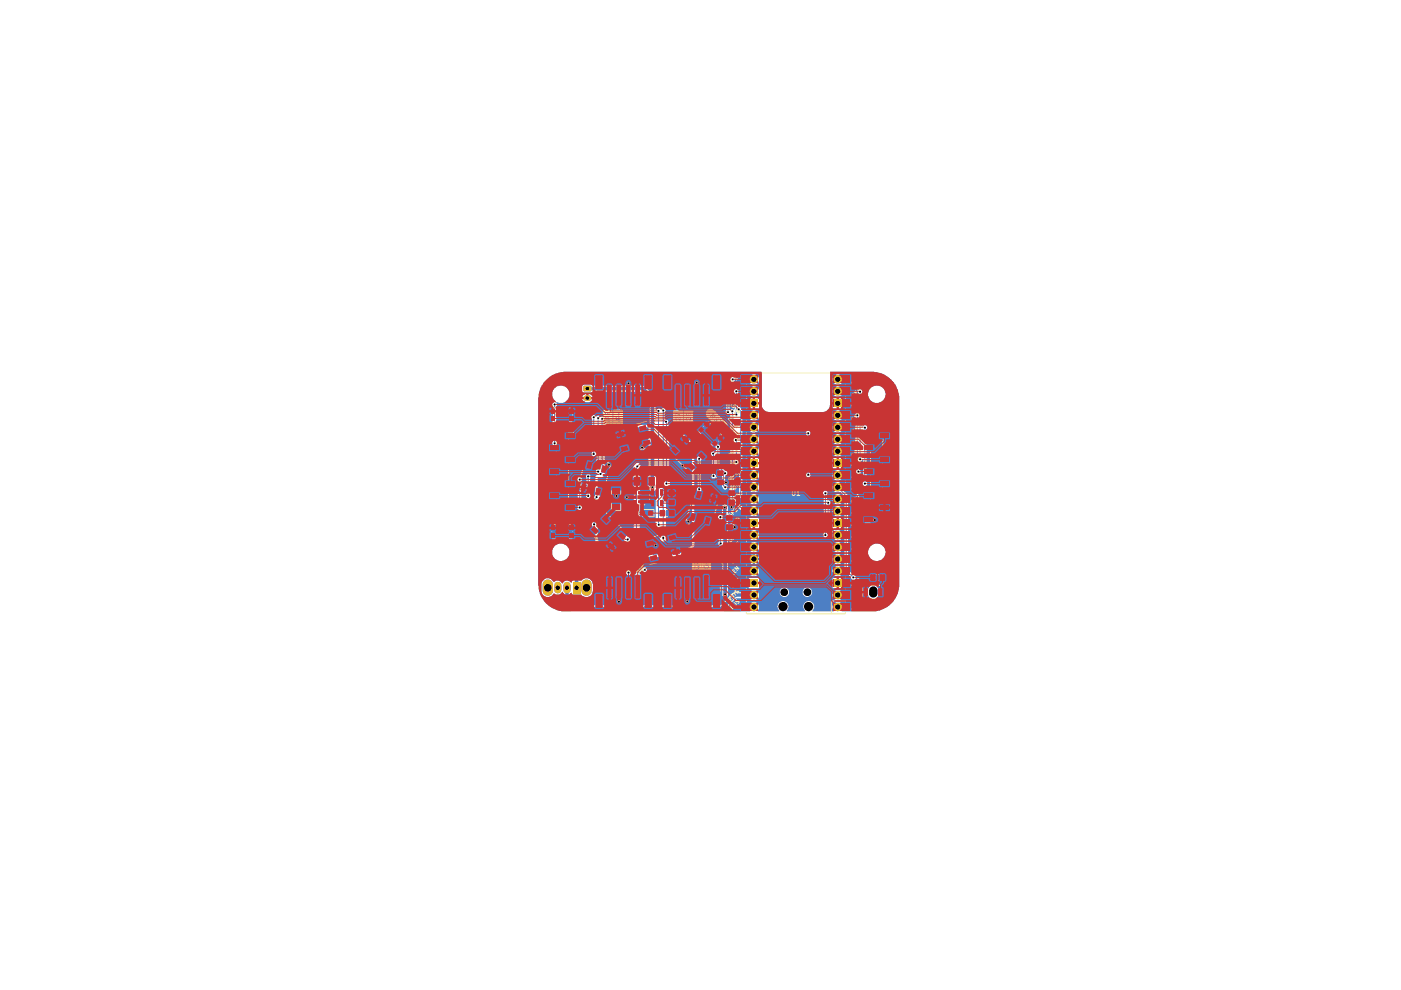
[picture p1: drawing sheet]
<svg xmlns="http://www.w3.org/2000/svg" width="297mm" height="210mm" viewBox="0 0 297 210" stroke-linecap="round" stroke-linejoin="round" font-family="sans-serif">
<g fill="none" stroke="#e8b2a7" stroke-width=".21">
<path d="M116.3 119.6h7.9l.6 1-.6 1h-7.9l-.7-1zM116.7 120h.1M116.7 120h.7l.2 .1-.1 1.1h-.3v-.5h-.3l-.1-.2M116.7 120v.1M117.8 120h.1M117.8 120l.7 .1v1.1h-.2v-.5h-.4M117.8 120l-.1 .1M120.3 120h.3l.5 1.1-.1 .1h-.2zM123.9 119.6h.1M115.9 126.9h2.4M115.9 122.3h8.6M116.7 120.1h.1"/>
<path d="M116.7 120.1v.2h.5v.2h-.4M116.7 120.3h.1M116.8 120.5h.1M117.2 121.1h.1M117.4 121.2v.4M117.7 120.1h.1M117.7 120.1v.2h.6v.2h-.5M117.8 120.3h.1M117.8 120.5h.1M117.8 120.5l.1 .2M117.9 120.5h.1M117.9 120.7h.1"/>
<path d="M118.3 121.1h.1M118.4 121.2v.4M118.7 120.3l.2-.2 .5-.1 .4 .3v.5l-.3 .4h-.5l-.3-.4zM119.2 121.2v.4M119.6 120.8v.6M119.9 120.4l.1 .7h-.5M120.4 120.5l.2 .9 .2-.7 .3 .7 .1-.9M120.9 121.2h.1M120.9 121.2v.4M121.1 121.2h.1M121.6 120.5h.5v.4a.36 .36 0 0 0-.4 .1 .36 .36 0 0 0 0 .4h.5M121.6 120.1h.1"/>
<path d="M121.6 121.1h.1M121.6 120.1v1.1h.2M121.6 120.1h.2v.5l.5-.5M121.7 121.2v.4M121.8 121.2h.1M121.8 121.2l.5-.7v.7M122.3 121.1h.1M122.3 121.2h.1M122.3 120.1h.1M122.3 126.9h2.2M122.3 120.1h.3v1.1h-.3M123.3 121.2v.4"/>
<circle cx="123.2" cy="120.6" r=".6"/>
</g>
<path d="M116.3 119.6h7.9l.6 1-.6 1h-.9v-.4a.61 .61 0 0 0 .5-.8 .61 .61 0 0 0-.8-.4 .61 .61 0 0 0-.2 .9l.2 .3h.3v.4h-1.6v-.4l.6-.7v.7h.3v-1.1h-.4l-.4 .6-.1-.7-.1 .1v1.1h.1v.4h-.8v-.4l.2-.1-.6-1.2-.2 .2 .6 1.1v.4h-1.7v-.4h.3l.3-.4v-.5l-.3-.2-.4-.1-.4 .3v.5l.5 .4v.4h-.8l.1-1.5-.7-.1-.1 .3h.6v.2h-.5v.2h.5l.1 .9h-1l.2-1.5-.2-.1h-.7v.3h.5v.2h-.4v.2h.4l.2 .9h-1.1l-.7-1z" fill="#e8b2a7"/>
<path d="M163 119.5l.1-.1v.2zM163.1 119.6h.1" fill="none" stroke="#e8b2a7" stroke-width=".21"/>
<path d="M163 119.5l.1-.1v.2z" fill="#e8b2a7"/>
<path d="M162.6 121.3l.5-.1 .2 .3-.6 .1zM163 121.6h.1M163.3 121.4h.1" fill="none" stroke="#e8b2a7" stroke-width=".21"/>
<path d="M162.6 121.3l.5-.1 .2 .3-.6 .1z" fill="#e8b2a7"/>
<path d="M163 115.7h.3l-.1 .2zM163.2 115.7h.1" fill="none" stroke="#e8b2a7" stroke-width=".21"/>
<path d="M163 115.7h.3l-.1 .2z" fill="#e8b2a7"/>
<path d="M163 109.1h.1v.2zM163.1 109.3h.1" fill="none" stroke="#e8b2a7" stroke-width=".21"/>
<path d="M163 109.1h.1v.2z" fill="#e8b2a7"/>
<path d="M163.1 116.6l.2 .1-.2 .1-.1-.1zM163.1 116.6h.1" fill="none" stroke="#e8b2a7" stroke-width=".21"/>
<path d="M163 116.7h.3l-.2 .1z" fill="#e8b2a7"/>
<path d="M163.1 118.4h.1v.3l-.2-.1zM163.1 118.4h.1" fill="none" stroke="#e8b2a7" stroke-width=".21"/>
<path d="M163.1 118.4h.1v.3l-.2-.1z" fill="#e8b2a7"/>
<path d="M163.1 117.5h.1v.3l-.2-.1zM163.2 117.5h.1" fill="none" stroke="#e8b2a7" stroke-width=".21"/>
<path d="M163.1 117.5l.2 .2-.2 .1z" fill="#e8b2a7"/>
<path d="M163.1 107.3h.1v.2l-.2-.1zM163.1 107.3h.1" fill="none" stroke="#e8b2a7" stroke-width=".21"/>
<path d="M163.1 107.3l.2 .1-.2 .1z" fill="#e8b2a7"/>
<path d="M163.1 93h.1M163.1 93h.1v.2h-.1z" fill="none" stroke="#e8b2a7" stroke-width=".21"/>
<path d="M163.1 93h.1v.2h-.1z" fill="#e8b2a7"/>
<path d="M163.1 100.7h.1v.2l-.2-.1zM163.2 100.7h.1" fill="none" stroke="#e8b2a7" stroke-width=".21"/>
<path d="M163.1 100.7l.2 .1-.2 .1z" fill="#e8b2a7"/>
<path d="M163.1 96.7h.1v.2h-.1zM163.1 96.7h.1" fill="none" stroke="#e8b2a7" stroke-width=".21"/>
<path d="M163 96.8l.2-.1v.2z" fill="#e8b2a7"/>
<path d="M163.1 102.8h.1v.3l-.2-.1zM163.2 102.9h.1" fill="none" stroke="#e8b2a7" stroke-width=".21"/>
<path d="M163.1 102.8l.2 .2-.1 .1-.2-.1z" fill="#e8b2a7"/>
<g fill="none" stroke="#e8b2a7" stroke-width=".21">
<path d="M162 90.3h.1M162 89.2l1.1 .7 1.1-.7v34.9l-1.1 .8-1.1-.8zM162.3 95.3h.1M162.4 90.3h.1M162.4 90.5h.1M162.4 97.4h.1M162.4 97.6h.1M162.4 98.5h.1M162.4 98.7h.1M162.4 90.3h1.1v.3l-.5 .1 .1 .1h.4M162.4 90.5l.4 .1-.1 .2 .2 .3h.7l-.1-.3M162.4 97.4v.2"/>
<path d="M162.4 98.5v.2M162.4 90.3v.2M162.4 98.7h.4v.5l.7 .1M162.4 98.5h1.1M162.5 91.6h.1M162.5 92.1h.1M162.5 98h.1M162.5 98.1h.1M162.5 98.1v-.2l.5-.2v.2h.4l.2 .1v.3h-.3M162.5 91.6h.2v.3h.3M162.5 92.1v.3h.2v.1M162.5 98.1h.2v.2"/>
<path d="M162.5 91.4h.1M162.5 92h.1M162.5 97.4h.1M162.5 97.6h.1M162.5 97.9h.1M162.5 92h.2M162.5 92v.1M162.5 97.4l.1 .1M162.6 97.5h.1M162.6 97.5l-.1 .1M162.7 91.3h.1M162.7 92h.1"/>
<path d="M162.7 92.5h.1M162.7 97.2h.1M162.7 97.5h.1M162.7 98.3h.1M162.7 99.5h.1M162.7 97.4h.9v.1l-.9 .1zM162.7 99.5l.5-.1 .4 .3-.1 .3M162.7 92.7h1.2v.3h-.4l.1 .1-.3 .4h-.4l-.2-.3zM162.7 91.3l-.2 .1v.2M162.7 92h.3M162.7 99.5l.1 .2 .5 .1-.2 .2h-.4v.2M162.7 98.3l.3 .1v-.3h.3v.2"/>
<path d="M162.7 91.3h.3M162.7 92.5h.3M162.8 92.7h.1M162.8 96.9h.1M162.8 97.4h.1M162.8 96.9l-.1-.2 .2-.3h.4l.3 .4-.1 .1M162.8 96.9l-.1 .3M163 91.3h.1M163 91.9h.1M163 92h.1M163 92.5h.1M163 94.7h.1"/>
<path d="M163 98.3h.1M163 91.3l.4 .1 .2 .4M163 92l.5 .1 .1 .4h-.3v-.1M163.1 94.4h.1M163.1 94.4l-.3-.1-.1 .2 .3 .2M163.1 94.4l-.1 .3M163.1 94.5h.1M163.2 94.5h.1M163.2 94.5l.1 .2M163.3 91.8h.1M163.3 92.4h.1M163.3 94h.1"/>
<path d="M163.3 94.7h.1M163.3 98.3h.1M163.3 94l-.2-.4-.4 .1 .1 .5 .2-.1v-.3l.1 .4h.3M163.3 91.8v-.2h-.3v.3M163.3 92.4h-.3v.1M163.3 91.8h.3M163.3 94.7h.2M163.4 93.6h.1M163.4 94.2h.1M163.4 93.6l.2 .1v.4l-.2 .1M163.4 93.6l-.2 .1 .1 .3M163.5 90.8h.1"/>
<path d="M163.5 91.1h.1M163.5 94.7h.1M163.5 96.9h.1M163.5 97.4h.1M163.5 97.6h.1M163.5 99.1h.1M163.5 98.7h.1M163.5 98.5h.1M163.5 99.3h.1M163.5 100h.1M163.5 98.5l.1 .2h-.5l-.1 .2 .1 .2h.5l-.1 .2M163.5 100l.1 .2h-.9"/>
<path d="M163.6 91.8h.1M163.6 94.4h.1M163.6 94.7h.1M163.6 95.6h.1M163.6 96.6h.1M163.6 98.2h.1M163.6 91h.6M163.6 94.4l-.1 .3M163.6 96.6v.3h-.1M163.6 95.6l-1.3 .6 .2 .2 1.1-.6M163.6 91.7h.6M163.6 94.4l-.3-.1-.1 .2"/>
<path d="M163.6 92.4h.6M163.6 96.6l.1-.2 .2 .3v.3l-.2 .2h-1M163.6 93.9h.6M163.6 94.7l-1.3 .6M163.6 94.5h.6M163.6 94.7v.2M163.6 95.6v.1M163.6 97.5h.6M163.6 98.2h.6M163.6 99.1h.6M163.6 94.9h.1M163.6 95.7h.1"/>
<path d="M163.6 95.8h.1M163.6 94.9l-1.1 .6-.2-.2M163.6 94.9h.6M163.6 95.7v.1M163.6 95.7h.6M163.8 92.7h.1M163.8 93h.1M163.9 92.7h.1M163.9 92.8h.3M163.9 96.8h.3M162.3 105.4h.1M162.4 100.4h.1"/>
<path d="M162.4 100.7h.1M162.4 107.9h.1M162.4 112.4h.1M162.4 112.6h.1M162.4 113.6h.1M162.4 113.8h.1M162.4 115.2h.1M162.4 115.4h.1M162.4 115.7h.1M162.4 117.8h.1M162.4 118h.1M162.4 100.4h1.2v.5l-.5 .4-.4-.4 .1-.2h-.4"/>
<path d="M162.4 113.6l1.1-.1v.4l-.5 .1 .1 .1h.4M162.4 115.4h1.2v.5l-.3 .3h-.3l-.3-.3 .1-.2h-.4M162.4 117.8h.4l-.1-.3 .3-.2h.3l.3 .2-.1 .6-1.1-.1M162.4 100.4v.3M162.4 112.4v.2M162.4 113.8l.4 .1-.1 .2 .2 .3h.6M162.4 115.4v.3M162.4 117.8v.2M162.4 107.9v.3h.6l-.3 .3 .2 .2 .2-.2 .3 .2M162.4 107.9h1.1M162.4 113.6v.2M162.5 108.2h.1"/>
<path d="M162.5 112.4h.1M162.5 112.6h.1M162.5 112.4l.1 .1M162.6 112.5h.1M162.6 112.5l-.1 .1M162.7 100.2h.1M162.7 111.3h.1M162.7 111.8h.1M162.7 112.1h.1M162.7 112.5h.1M162.7 119h.1M162.7 101.9l.3-.2h.3l.3 .6-.2 .1h-.2l.1-.3-.2-.2-.1 .2 .1 .3h-.2l-.2-.1z"/>
<path d="M162.7 102.7l.2-.2h.5a.45 .45 0 0 1 0 .7 .45 .45 0 0 1-.7-.1zM162.7 107.3l.3-.3h.3l.3 .3v.5l-.8 .1zM162.7 109.7h.3v.4l.5-.4 .1 .8-.3 .1v-.4l-.3 .3h-.3zM162.7 112.9l.4-.2a.47 .47 0 0 1 .4 .2 .47 .47 0 0 1 0 .6l-.3-.1v-.4l-.2 .1 .1 .3-.3 .1zM162.7 116.6l.4-.4 .2 .1 .3 .3v.5h-.9zM162.7 119.3l.2-.2h.4l.3 .3v.4h-.3l-.1-.4v.4l-.1 .2-.2-.1-.2-.2zM162.7 111.3v.2h.8M162.7 111.8l.1 .1M162.8 102.4h.1M162.8 103.5h.1M162.8 105.7h.1M162.8 107.5h.1"/>
<path d="M162.8 111.6h.1M162.8 111.9h.1M162.8 112.3h.1M162.8 112.4h.1M162.8 116.8h.1M162.8 117.1h.1M162.8 118.7h.1M162.8 103.5l-.1 .6h.2l-.2 .5 .3 .1h.5v-.3l-.5-.1 .5-.1M162.8 105.7l-.1 .6h.2l-.2 .4 .2 .1h.7l-.1-.2M162.8 108.9l.5-.1 .3 .3v.4h-.3l-.1-.4-.1 .5-.4-.1zM162.8 111.6l.8 .1-.1 .2h-.5v.3l-.2 .1M162.8 118.7l-.1-.3 .2-.2h.4l.3 .3-.1 .2"/>
<path d="M162.8 111.6l-.1 .2M162.8 111.9v.4M162.8 112.4l-.1 .2h.8M162.8 118.7l-.1 .3M162.8 103.5h.7M162.8 105.7h.7M162.8 112.4h.7M163 112.1h.1M163.1 119.9h.1M163.3 101.3h.1M163.3 109.4h.1M163.3 119.7h.1"/>
<path d="M163.3 101.3v.3h.2M163.3 101.3h.3M163.4 101.3h.1M163.4 101.6h.1M163.4 108.7h.1M163.4 109.6h.1M163.4 119.9h.1M163.5 100.2h.1M163.5 100.4h.1M163.5 101.6h.1M163.5 102.4h.1M163.5 104.2h.1"/>
<path d="M163.5 104h.1M163.5 103.7h.1M163.5 103.5h.1M163.5 106.6h.1M163.5 106.4h.1M163.5 106.2h.1M163.5 105.9h.1M163.5 105.7h.1M163.5 106.8h.1M163.5 108.5h.1M163.5 108.2h.1M163.5 107.9h.1"/>
<path d="M163.5 111.3h.1M163.5 111.2h.1M163.5 111.5h.1M163.5 112.4h.1M163.5 112.6h.1M163.5 114.1h.1M163.5 114.4h.1M163.5 115.4h.1M163.5 117.1h.1M163.5 118.7h.1M163.5 103.5v.2M163.5 103.7l-.5 .2 .6 .1-.1 .2"/>
<path d="M163.5 105.7l.1 .2-.6 .1 .1 .2h.5l-.1 .2M163.5 107.9l.1 .3-.3 .1 .3 .2M163.5 111.2l.1-.3-.3-.2h-.6v.2h.4l.2 .2-.2 .2h-.4M163.5 111.3v.2M163.5 114.1l.1 .2M163.5 111.2v.1M163.5 106.4l-.5 .1 .5 .1M163.6 101.3h.1M163.6 104.8h.1M163.6 110.5h.1M163.6 112.4h.1M163.6 114.3h.1"/>
<path d="M163.6 114.5h.1M163.6 118.4h.1M163.6 101.3l-.1 .3M163.6 112.4l-.1 .2M163.6 118.4v.3h-.1M163.6 118.4l.2-.1 .1 .1v.4l-.2 .2h-1M163.6 104.8v.2M163.6 114.5v.2M163.6 114.5l-1.2 .5-.1 .1 .2 .2 1.1-.6M163.6 100.2h.6M163.6 100.5h.6M163.6 101.4h.6"/>
<path d="M163.6 102.1h.6M163.6 103h.6M163.6 104.6h.6M163.6 104.8l-1.3 .6M163.6 106.8h.6M163.6 107.7h.6M163.6 108.5h.6M163.6 108.5l-.2 .2M163.6 109.2h.6M163.6 110.4h.6M163.6 111.3h.6M163.6 111.8h.6"/>
<path d="M163.6 112.4h.6M163.6 113.1h.6M163.6 114.3h.6M163.6 114.3l-.1 .1M163.6 115.5h.6M163.6 117h.6M163.6 117.9h.6M163.6 119.5h.6M163.6 105h.1M163.6 114.7h.1M163.6 105l-1.1 .6-.2-.2M163.6 105h.6"/>
<path d="M163.6 114.6h.6M163.9 118.6h.3M162.4 121.2l.3-.2h.6l.3 .2v.4l-.3 .2h-.7l-.2-.2zM162.5 123h.1M162.7 120.6h.1M162.7 122.5h.1M162.7 120.6h.2M162.8 120.3h.1M162.8 122.3h.1M162.9 120.6h.1M162.9 120.3h.1M162.9 120.1h.1"/>
<path d="M162.9 120.6l.5-.6 .2 .1v.8h-.3M162.9 120.3l.1-.2-.2-.1a.46 .46 0 0 0-.4 .4 .46 .46 0 0 0 .4 .5 .46 .46 0 0 0 .5-.4v.4M162.9 120.3l-.3 .1 .1 .2M163 123.6h.1M163.1 123.3h.1M163.1 123.3h-.3l-.1 .2v-.6l-.3 .3 .1 .5 .3 .1 .2-.2M163.2 122.4h.1M163.2 122.4l.1 .5h.2l.1-.8-.2-.2-.5 .6h-.2M163.2 122.4l-.1 .3-.5 .1-.2-.3v-.2l.3-.4 .3 .2-.4 .2 .1 .2M163.3 120.9h.1M163.3 122.9h.1M163.3 122.9l.3 .2v.5l-.3 .2h-.2l-.1-.2"/>
<path d="M163.3 122.9h-.2v.3l.2 .1-.1 .2-.1-.2M163.4 121.1h.1M163.6 120.7h.6M163.6 121.4h.6M163.6 122.7h.6M163.6 123.4h.6"/>
</g>
<path d="M162 89.2l1.1 .7 1.1-.7v1.8l-1.1-.2v-.2l.5-.1-.1-.2h-1.1l-.1 .1 .1 .2h.4l-.1 .2 .2 .3 1.3-.1v.7h-.6l-.2-.3h-.4l-.1-.2-.4 .2v.2h.2v.3h.3v-.3h.3l.1 .3 .2-.2h.6v.7h-.6a.76 .76 0 0 0-1.1-.4v.4h.2l.2 .2 .1-.2h.3v.1h.3v-.1h.6v.4l-1.5-.1v.5l.2 .3h.4l.3-.4-.1-.1 .7-.2v1.1h-.6l-.2-.3-.2 .1 .1 .3-.2-.4-.4 .1 .1 .5 .2-.1v-.3l.1 .4h.3l.2-.3h.6v.6h-.6l-.1-.2-.3 .2-.4-.2-.1 .2 .1 .2 .3-.2 .2 .2 .3-.2h.6v.4h-.6l-.1-.2-1.2 .6 .2 .2 1.1-.6h.6v.8l-.7-.1-1.2 .5 .1 .3h.1a2.64 2.64 0 0 1 1.7-.7v1.1h-.3l-.2-.4-.1 .2v.3h-.1l.1-.1-.3-.4h-.4l-.2 .3v.5h1l.2-.4h.3v.7h-1.9l.1 .1 .2-.1 .1 .1 1.5-.1v.7h-.6l-.2-.3h-.4v-.2l-.5 .2v.2h.2l.1 .3h.2v-.3h.3v.2l.9-.1v.9h-1.1l-.1-.2 .1-.2h.5l-.1-.2h-1.1l-.1 .1 .5 .1-.1 .4 .4 .2 1.1-.2v1.1h-.6v-.5l-.4-.3-.5 .1 .1 .2 .5 .1-.2 .2h-.4v.2h1.5v.3h-1.9l.1 .2h.4l-.1 .2 .4 .4 .5-.4v-.4h.6v.9h-1l.1 .2 .3-.2h.6v.7h-.6l-.3-.4h-.3l-.3 .2v.4l.2 .1h.2l-.1-.3 .1-.2 .2 .2-.1 .3h.2l.2-.3h.6v.9h-.6l-.2-.5h-.5l-.2 .2v.4a.45 .45 0 0 0 .8 .1l.1-.2h.6v1.6h-.6l-.1-.2-.5-.1 .6-.2v-.1l-.6-.1 .6-.2-.1-.2h-.8v.6h.2l-.2 .5 .3 .1 1.2-.1v.4h-.6l-.1-.2-1.2 .6 .2 .2 1.1-.6h.6v1.8l-1.1-.2v-.2h.4l.1-.2h-.5l-.1-.2 .6-.1v-.2h-.9v.6h.2l-.2 .4 .2 .1h1.3v.9h-.6v-.4l-.3-.3h-.3l-.3 .3v.5l.8 .1 .1-.2h.6v.8h-.6l-.3-.2 .3-.1-.1-.2h-1.1l-.1 .1 .7 .1-.3 .3 .2 .2 .2-.2 .3 .2 .2-.2h.6v.7h-.6l-.3-.4-.5 .1-.1 .2v.4l.3 .1 .2-.1v-.4l.2 .5 .2-.1v-.3h.6v1.2h-.6l-.1-.7-.5 .4v-.4h-.3v.8h.3l.3-.3v.4l.3-.2h.6v.9h-.6v-.4l-.3-.2h-.6v.2h.4l.2 .2-.2 .2h-.4v.2l1.5-.2v.5l-1.4-.2-.1 .6h.3v-.3h.5l.1-.1h.6v.6h-1.4l-.2 .1-.2-.1-.1 .1 1.2 .1 .1-.2h.6v.7h-.6a.46 .46 0 0 0-.4-.4 .46 .46 0 0 0-.5 .2l.1 .6 .3-.1v-.4l.2 .1v.4h.2l.1-.4h.6v1.2h-.6l-.6-.3 .5-.1v-.4h-1.1l-.1 .2 .1 .2h.4l-.1 .2 .2 .3 1.3-.1v.3h-.6l-.1-.1-1.2 .6 .2 .2 1.1-.7h.6v.9h-1.9l.1 .2h.4l-.1 .2 .3 .3h.3l.3-.3v-.4h.6v1.5h-.6v-.4l-.5-.4-.4 .4v.5l1.5-.1v.9h-.6v-.4l-.3-.2h-.3l-.3 .2 .1 .3h-.4l-.1 .1 .1 .2 1.8-.2v.7h-.3l-.1-.3h-.2v.4h-.1l.1-.2-.3-.3h-.4l-.2 .2v.6h.2h.6h.2l.2-.4h.3v.9h-.6l-.3-.4h-.4l-.2 .2v.4l.4 .3 .1-.2v-.4l.2 .5 .2-.1v-.3h.6v1.2h-.6v-.6l-.2-.1-.5 .6-.3-.1 .4-.3-.2-.2-.4 .3v.3l.4 .3 .3-.1 .1-.3 .1 .4h.3v-.2h.6v.7h-.6l-.3-.4h-.6l-.3 .2v.4l.2 .2h.7l.3-.4h.6v1.3h-.6v-.6l-.2-.2-.2 .1a.42 .42 0 0 1-.6 .4l.4-.2-.1-.3-.5 .4v.2l.2 .3 .5-.1 .1-.3 .1 .5 .3-.2h.6v.7h-.6v-.3l-.3-.2h-.2v.3l.2 .1-.1 .2-.2-.3-.3 .3v-.6l-.3 .3 .1 .5 .1 .1 .4-.2 .1 .2h.2l.3-.2v-.2h.6v.7l-1.1 .8-1.1-.8z" fill="#e8b2a7"/>
<path d="M118.9 120.4l.5-.1 .1 .2-.1 .4-.5-.2zM119.5 120.4h.1M119.5 120.6h.1" fill="none" stroke="#e8b2a7" stroke-width=".21"/>
<path d="M118.9 120.4l.5-.1 .1 .2v.3l-.4 .1-.2-.2z" fill="#e8b2a7"/>
<path d="M123 120.4h.1M123 120.4h.5v.3l-.2 .2-.3-.1zM123.5 120.6h.1" fill="none" stroke="#e8b2a7" stroke-width=".21"/>
<circle cx="123.2" cy="120.6" r=".3" fill="#e8b2a7"/>
<g fill="none" stroke="#e8b2a7" stroke-width=".21">
<path d="M121.1 81.1h1.5v1.4h-1.5zM121.5 81.7h.1M121.5 81.9h.1M121.5 82.5h.1M121.5 81.7h.2v-.3h.3v.3h.2M121.5 81.7v.2M121.8 81.4h.1M121.8 81.1v.3M122.2 81.7h.1M122.2 81.7l-.3 .5-.4-.3M123.1 80.3h7.8v6.1h-7.8v-.9h1.6M124.7 80.3v1.2h-1.3"/>
<path d="M124.7 85.3v1.1M127.1 84.7h1.5v1h-1.5zM128.6 82.1v-1h-1.5v1h3.8M128.6 81.6h2.3M129.9 85.4l-.2 .2 .1 .3h.4v-.5h-.7l-.1 .5M130.3 84.6l-.1 .3h-.8M130.9 82.9h-4.3v1h4.3"/>
</g>
<path d="M121.1 81.1h.7l-.1 .6h-.2v.2l.4 .3 .3-.5h-.2l-.2-.6h.8v1.4h-1.5z" fill="#e8b2a7"/>
<path d="M121.4 83.9h.9v1.3h-.9zM121.4 84.3h.3M121.7 84.2h.3v.6h-.3zM121.8 84.2h.1M121.9 84.8h.1M122.3 84.8h.1M123.1 80.3v1h1.6" fill="none" stroke="#e8b2a7" stroke-width=".21"/>
<path d="M121.4 83.9h.9v1.3h-.9v-.9h.3v.5h.3v-.6l-.6 .1z" fill="#e8b2a7"/>
<path d="M185.2 125.2v.6" fill="none" stroke="#02ffee" stroke-width="1.8"/>
<g fill="#02ffee">
<path d="M176.8 122.8h1.7v1.7h-1.7z"/>
<path d="M176.8 110.1h1.7v1.7h-1.7z"/>
<path d="M159 122.8h1.7v1.7h-1.7z"/>
<circle cx="177.6" cy="128.7" r=".89"/>
<circle cx="177.6" cy="126.2" r=".89"/>
<circle cx="177.6" cy="121.1" r=".89"/>
<circle cx="171.2" cy="125.6" r=".8"/>
<circle cx="171.4" cy="128.6" r=".97"/>
<circle cx="166.3" cy="125.6" r=".8"/>
<circle cx="166" cy="128.6" r=".97"/>
<circle cx="177.6" cy="118.5" r=".89"/>
<circle cx="177.6" cy="116" r=".89"/>
<circle cx="177.6" cy="113.5" r=".89"/>
<circle cx="177.6" cy="108.4" r=".89"/>
<circle cx="159.8" cy="113.5" r=".89"/>
<circle cx="159.8" cy="116" r=".89"/>
<circle cx="159.8" cy="118.5" r=".89"/>
<circle cx="159.8" cy="121.1" r=".89"/>
<circle cx="159.8" cy="126.2" r=".89"/>
<circle cx="159.8" cy="128.7" r=".89"/>
</g>
<path d="M124.4 124v1.2" fill="none" stroke="#02ffee" stroke-width="2.2"/>
<path d="M121.5 123.4h1.5v2.4h-1.5z" fill="#02ffee"/>
<path d="M118.3 124.1v1M120.2 124.1v1" fill="none" stroke="#02ffee" stroke-width="1.5"/>
<path d="M116.1 124v1.2" fill="none" stroke="#02ffee" stroke-width="2.2"/>
<path d="M123.9 82h1.2v.7h-1.2z" fill="#02ffee"/>
<path d="M123.9 82h1.2v.7h-1.2z" fill="none" stroke="#02ffee" stroke-width=".51"/>
<path d="M124.3 84.4h.5" fill="none" stroke="#02ffee" stroke-width="1.2"/>
<g fill="#02ffee">
<path d="M176.8 97.4h1.7v1.7h-1.7z"/>
<path d="M176.8 84.7h1.7v1.7h-1.7z"/>
<path d="M159 84.7h1.7v1.7h-1.7z"/>
<path d="M159 97.4h1.7v1.7h-1.7z"/>
<path d="M159 110.1h1.7v1.7h-1.7z"/>
<circle cx="177.6" cy="105.8" r=".89"/>
<circle cx="177.6" cy="103.3" r=".89"/>
<circle cx="177.6" cy="100.8" r=".89"/>
<circle cx="177.6" cy="95.7" r=".89"/>
<circle cx="177.6" cy="93.1" r=".89"/>
<circle cx="177.6" cy="90.6" r=".89"/>
<circle cx="177.6" cy="88.1" r=".89"/>
<circle cx="177.6" cy="83" r=".89"/>
<circle cx="177.6" cy="80.4" r=".89"/>
<circle cx="159.8" cy="80.4" r=".89"/>
<circle cx="159.8" cy="83" r=".89"/>
<circle cx="159.8" cy="88.1" r=".89"/>
<circle cx="159.8" cy="90.6" r=".89"/>
<circle cx="159.8" cy="93.1" r=".89"/>
<circle cx="159.8" cy="95.7" r=".89"/>
<circle cx="159.8" cy="100.8" r=".89"/>
<circle cx="159.8" cy="103.3" r=".89"/>
<circle cx="159.8" cy="105.8" r=".89"/>
<circle cx="159.8" cy="108.4" r=".89"/>
</g>
<g fill="#4d7fc4">
<path d="M128.3 90.6l9.2 .1v12.8l.6 .6h.9v6.8a.86 .86 0 0 0 .5 1.1h.5v1.6a.77 .77 0 0 0 .2 1.1 .77 .77 0 0 0 1-.1 .77 .77 0 0 0 0-1.1l.1-10.1a.82 .82 0 0 0 .6-1.3v-11.4l.8-.1 4 4v21.1l-3 1.9h-15l-2-1.9v-1.4h5.6a.76 .76 0 0 0 .7 .8 .76 .76 0 0 0 .8-.7l1.7-1.6 .1-.3v-13.1a.74 .74 0 0 0-.2-1.1 .74 .74 0 0 0-1 .4v13.6l-1.5 1.3-.3 .1-.3 .6h-5.6v-8.1l.3-.1a.82 .82 0 0 0-.2-1.4l-.1-3.4h.9l.7-.9z"/>
<path d="M115.9 80.4a6.3 6.3 0 0 1 3.6-1.6h41.9l.1 7.5 .5 .7 1 .4h11.7l.5-.3 .6-.7h.7l.1 .2h2l.1-2-.2-.2-1.9 .1-.1 1.9h-.7l.2-.5v-2.9h.5a1.12 1.12 0 0 0 1.6 1 1.12 1.12 0 0 0 .3-1.8 1.12 1.12 0 0 0-1.8 .4l-.1 .4h-.5v-2.6h.5a1.11 1.11 0 0 0 1.6 1.1 1.11 1.11 0 0 0 .3-1.9 1.11 1.11 0 0 0-1.8 .4l-.1 .4h-.5v-1.6l9.9 .1 1.2 .3 1.5 1 .9 .8 .9 1.8 .3 1.2-.1 40.6a4.8 4.8 0 0 1-1.6 3.2 6.2 6.2 0 0 1-2.5 1.7l-.8 .1h-7.2v-.1a1.11 1.11 0 0 0 0-1.6 1.11 1.11 0 0 0-1.6 0 1.11 1.11 0 0 0-.1 1.5v.2h-4.5l-.1-.1 .4-.6-.1-.8-.4-.5-.8-.2-.6 .3-.4 .5v.7l.4 .7h-3.8l-.1-.1 .4-.8-.3-.9-.6-.4h-.5l-.5 .2-.1 .2a1.28 1.28 0 0 0-.2 1.4l.3 .3-.1 .1h-4.5a1.27 1.27 0 0 0-.9-2 1.09 1.09 0 0 0-.8 1.8v.2h-5.5v-.1l2.5-2.7 3 .1a1.12 1.12 0 0 0 1.5 .2 1.12 1.12 0 0 0 .3-1.5h4.5l.1 .6 .6 .4h.5l.5-.3 .3-.4v-.3h2.9l.1 .5 .6 .5 .7-.1 .3-.3h4.6a1.12 1.12 0 0 0 1.3 1.1 1.12 1.12 0 0 0 .9-1.4h5.3v.2a1.28 1.28 0 0 0 1.7 .8l.5-.5 .1-.3v-1.1l-.3-.5a1.05 1.05 0 0 0-1-.4 1.05 1.05 0 0 0-.9 .6l-.1 .3v.9h-5.3a1.12 1.12 0 0 0-1.2-.8 1.12 1.12 0 0 0-1 1.1h-4.6l.3-.6-.1-.5-.2-.3-.5-.3-.8 .2-.4 .6v.3h-2.9v-.4l-.3-.4-.5-.3h-.4l-.8 .6v.5h-4.5l-.8-.5-.7 .1-.4 .4h-3.3l-2.8 2.8h-31l-.9-.9 .1-1.8h.2l.1 .4h2a1.4 1.4 0 0 0 1.4 .4 1.4 1.4 0 0 0 1-1.1l-.1-1.7a1.33 1.33 0 0 0-2.2-.8l-.1 .2h-.4l-.1-.8 1-.9h8.9v.3l.3 .2h.4l2.6-.1 .8-.5a.53 .53 0 0 0 .4-.4 .53 .53 0 0 0-.3-.6h-.4l-.5 .8h-2.4l-.4-.2-.5 .5h-8.9l3.9-4 .9 .7 15.5-.1 2.9-1.9 .2-.4v-6.1h5l.2 .4-.1 5.4 .3 .3h.5l.1 10.6a.58 .58 0 0 0 .6 .4 .58 .58 0 0 0 .5-.5v-1.7h4.4l.1 .2h2.1v-.2l17.8 .1v-1.9l-.2-.2h-1.7l-.3 .2v1.8h-15.6v-1.8l-.2-.2h-1.7l-.3 .2v1.8h-4.4v-3.4h4.4a1.09 1.09 0 0 0 .8 1.1l1-.2 .4-.4v-.5h15.6a1.09 1.09 0 0 0 .8 1.1 1.12 1.12 0 0 0 1.4-.8 1.12 1.12 0 0 0-.9-1.4 1.12 1.12 0 0 0-1.3 1.1h-15.6v-.3a1.12 1.12 0 0 0-1.2-.8 1.12 1.12 0 0 0-1 1.1h-4.4v-2.2l4.5 .1a1.11 1.11 0 0 0 1.1 .7 1.11 1.11 0 0 0 1-.9h-.8v.8h-.5v-.8l-5.3 .1v-.4h22.2v.3a1.13 1.13 0 0 0 1.3 .9 1.13 1.13 0 0 0 .9-1.3 1.13 1.13 0 0 0-1.2-1 1.16 1.16 0 0 0-1 1.1h-22.2v-.2h6.6l-.4-.6-.3-.2-.1 .8h-.5v-.8l-.4 .2-.5 .6h-4.4v-2.3h4.4a1.13 1.13 0 0 0 .7 1 1.13 1.13 0 0 0 1.2-.2l.3-.3v-.5h15.6l.3 .8 .4 .3h.7l.6-.4a1.11 1.11 0 0 0-.5-1.7 1.11 1.11 0 0 0-1.5 1h-15.6v-.3a1.12 1.12 0 0 0-1.2-.8 1.12 1.12 0 0 0-1 1.1h-4.4v-2.5h4.4l.1 .4a1.07 1.07 0 0 0 1 .7 1.07 1.07 0 0 0 1.1-.7v-.4h13.6l.2 .4 .4 .1 .4-.4v-.3l-.2-.2 .1-1.3 1.2 1.1a1.11 1.11 0 0 0 .2 1.4 1.11 1.11 0 0 0 1.4 .1 1.1 1.1 0 0 0 .5-1.2 1.1 1.1 0 0 0-1-.8h-.6l-.2-.3 1.8-.2v-1.9l-.2-.2-1.9 .1-.1 1.8h-.2l-.4-.4v-2.9h.6a1.13 1.13 0 0 0 1.6 1 1.13 1.13 0 0 0 .3-1.8 1.13 1.13 0 0 0-1.8 .4l-.1 .4h-.6v-1.5l.2-.1v-.4l-.2-.2-.6-.1v-.3h1.2v.3a1.13 1.13 0 0 0 1.3 .9 1.13 1.13 0 0 0 .9-1.3 1.13 1.13 0 0 0-1.2-1 1.16 1.16 0 0 0-1 1.1h-1.2v-.9l.2-.2v-.3l-.3-.3h-.5l-.1 .1 .1 8.9-.2 .4h-13.6l-.1-.6a1.13 1.13 0 0 0-1.3-.5 1.13 1.13 0 0 0-.8 1.1h-4.4v-1.7h4.4l.1 .2h2.1v-2l-.2-.2-1.9 .1-.1 1.9h-4.4l-.1-4.5a.65 .65 0 0 0-.6-.4 .65 .65 0 0 0-.5 .5v1.7l-.7 .1-.2 .4h-5v-5.9h.5l.3 .5h.4l.3-.3v-.4l-.1-.1v-5.9l.1-.4-.3-.3-.5 .1-.2 .2 .2 .5v5.8l-.2 .3h-.5v-7.5h3.5l.2 .4v4l-.1 .5 .2 .3h.5l.3-.3v-.3l-.2-.2v-1.7l.2-.1 1.3 1.4v2.9l.1 .4a.53 .53 0 0 0 .8 .2 .53 .53 0 0 0 .2-.7l-.5-.2v-2l.5-.3a.61 .61 0 0 0-.5-.8l-1.1-1.1v-3.5l.1-.4-.1-.3-.4-.2-.3 .1-.2 .3v1.3a.55 .55 0 0 0-.6-.2 .55 .55 0 0 0-.4 .5h-3.5v-1.8l-4.1-4.2-1.5-.1 .1-.7a.6 .6 0 0 0-.7-.5v-1.5h12.8v.1l.4 .4 .6-.2v18.1l2.8 2.9 1.2 .1a1.09 1.09 0 0 0 1.7 .5 1.09 1.09 0 0 0 0-1.8 1.09 1.09 0 0 0-1.7 .5h-.8l-2.4-2.3 .1-7.3h1v6.9l.9 .9 1.2 .1 .4 .5h.2a1.08 1.08 0 0 0 1.4-.5 1.08 1.08 0 0 0-.6-1.5 1.08 1.08 0 0 0-1.4 .6l-.9 .1-.5-.4v-1.8h1.3l.1 .4a1.07 1.07 0 0 0 1 .7 1.07 1.07 0 0 0 1.1-.7v-.4h15.6l.4 .9 .4 .2 .8-.1 1 .9v15.9l1.3 1.3 .2 .5h.6l.1-.1a.51 .51 0 0 0 .1-.6 .51 .51 0 0 0-.5-.3l-1.1-1.1v-3.7h4.3v.7l.5 .6 .6 .5 1.1 .1 .5-.2 .6-.6 .4-.9v-.5l-.2-.6-.6-.6-.7-.4h-.7l-1 .5-.5 .7v.7h-4.3v-12l-1.2-1.2a1.13 1.13 0 0 0-.6-1.7 1.13 1.13 0 0 0-1.5 1.1h-15.6v-.3a1.12 1.12 0 0 0-1.2-.8 1.12 1.12 0 0 0-1 1.1h-1.3v-2.5h1.3l.1 .4a1.11 1.11 0 0 0 1.8 .3 1.11 1.11 0 0 0-.3-1.8 1.11 1.11 0 0 0-1.6 1.1h-1.3v-1.7h1.3l.1 .2 2.1-.1v-1.9l-.2-.2-1.9 .1-.1 1.9h-1.3v-3.4h1.3v.2a1.12 1.12 0 0 0 1.8 .7 1.12 1.12 0 0 0 0-1.8 1.12 1.12 0 0 0-1.8 .7v.2h-1.3v-2.6h1.3a1.11 1.11 0 0 0 1.6 1.1 1.11 1.11 0 0 0 .3-1.9 1.11 1.11 0 0 0-1.8 .4l-.1 .4h-1.3v-1.2h13.4l.2 .3v8.1a.5 .5 0 0 0 .2 .9h.4l.3-.4h4.6l.1 .4a1.11 1.11 0 0 0 1.8 .3 1.11 1.11 0 0 0-.4-1.8 1.11 1.11 0 0 0-1.5 1.1h-4.6l-.2-.5v-1.2h4.8l.1 .2h2l.1-2-.2-.2-1.9 .1-.1 1.9h-4.8v-3.4h4.8v.2a1.12 1.12 0 0 0 1.7 .7 1.12 1.12 0 0 0 0-1.8 1.12 1.12 0 0 0-1.7 .7v.2h-4.8v-2.6h4.8a1.11 1.11 0 0 0 1.6 1.1 1.11 1.11 0 0 0 .3-1.9 1.11 1.11 0 0 0-1.8 .4l-.1 .4h-4.8v-.9a.48 .48 0 0 0 .2-.5 .48 .48 0 0 0-.4-.3h-.4l-.3 .5h-13.4v-1.3h1.3v.2a1.11 1.11 0 0 0 1.3 .9 1.11 1.11 0 0 0 .9-1.1h15.6v.2a1.12 1.12 0 0 0 1.7 .8 1.12 1.12 0 0 0 0-1.9 1.12 1.12 0 0 0-1.7 .7v.2h-15.6a1.14 1.14 0 0 0-1.1-1.1l-.9 .5-.2 .6h-1.3v-2.5h1.3a1.06 1.06 0 0 0 .6 1 1.06 1.06 0 0 0 1.1-.1 .84 .84 0 0 0 .5-.9h15.6l.1 .4a1.09 1.09 0 0 0 1.2 .7 1.09 1.09 0 0 0 .9-1.1h2.6v.3l.1 11.6a.52 .52 0 0 0 .7 .5 .52 .52 0 0 0 .3-.8l-.3-.2v-1.5l.4-.1 .5-.4v4.7l-.1 .2v.3l.3 .3h.3l.4-.3v-.3l-.2-.2v-11.2l.2-.2v-.3l-.3-.3h-.4l-.3 .3-.2-.1v-6.7h1.4l.3 1.1 .6 .5 .5 .1 1.1-.1 .7-.4 .3-.5a1.87 1.87 0 0 0 0-1.6l-.8-.8-1-.3-1 .3-.5 .6-.2 1.1h-1.4v-.3a.5 .5 0 0 0-.2-.8h-.4l-.3 .3 .2 .5-.1 4.2-.6 .1v.4h-2.6a1.14 1.14 0 0 0-1.2-1.1 1.16 1.16 0 0 0-1 1.1h-15.6l-.2-.8a1.16 1.16 0 0 0-1.2-.2 1.16 1.16 0 0 0-.8 1h-1.3v-1.1l-.3-.1-.1-.5 3.9 .2v-2.1h-2.1l-.1 1.9h-1.7l-.6-.1v-3l.2-.3h2.1v.2a1.1 1.1 0 0 0 1.7 .7 1.1 1.1 0 0 0 0-1.8 1.1 1.1 0 0 0-1.7 .7v.2h-2.1a.52 .52 0 0 0-.7-.5 .52 .52 0 0 0-.1 .9v3.3l-.1 .2h-1v-5.4l.6-.6h.4l.2-.5h2.8v.2a1.1 1.1 0 0 0 1.7 .9 1.1 1.1 0 0 0 0-1.9 1.1 1.1 0 0 0-1.7 .8h-2.8l-.2-.3-.4-.2-1.3 1.4v5.7l-.2 .4h-12.8l.1-.5a.55 .55 0 0 0-.9-.1 .78 .78 0 0 0-1 0h-.2v-2.5l-.2-.3-2.2-2.2h-11.1l-.2-.3-1.7 .1-.2 .2v1.2l.3 .2h1.7l.1-.1h10.5l1.7 1.6v5.4l-.1 .1-9.5-.1-.1-.9 .2-.6-.3-.3-.7 .1a.52 .52 0 0 0-.8-.1l-.4-.3-.6 .3 .1 .6v7a.52 .52 0 0 0 .1 .8 .52 .52 0 0 0 .8-.2l.1 3.2-.2 .1v.4l.4 .3v.2h-.1l-.4 .4 .1 3.8-.8 1v5.5l.2 .3 .5 .1v3.9l.7 .9-5.2 5.2-.1 1.3-.4 .1-.1 .3a1.18 1.18 0 0 0-1.9 .2 1.08 1.08 0 0 0-1.7-.3l-.2-.1a1.37 1.37 0 0 0-1.4-.7 1.37 1.37 0 0 0-1.1 1.1l.1 1.9a1.44 1.44 0 0 0 1.2 1 1.44 1.44 0 0 0 1.4-.8l.3 .3h.7l.7-.6 .2 .1 .2 .3v2l1.5 1.6-2 .1-1.7-.6a5.6 5.6 0 0 1-2.5-2.3l-.4-.8-.4-1.8v-7h3l.1 .8 .6 .7 .8 .4h.6l.8-.4 .6-.6 .1-.4v-1l-.7-1-.8-.4h-.6l-.8 .4-.4 .3-.3 .7v.5h-3v-9.5h8.3v.4l.3 .1 .6-.1 .1-.3-.1-.3v-2.2h.9l.4 .5 .6-.4-.1-4a.52 .52 0 0 0-.1-.7l-.6 .1-.2 .3 .2 .3v3.5l-.2 .4h-.9v-3.9l-.6-.1-.3 .3v6.1h-8.3l.1-23.9h2.9l.2 1 .5 .4v.2a.5 .5 0 0 0-.7 .3 .5 .5 0 0 0 .1 .6v7.4a.52 .52 0 0 0 0 .8 .52 .52 0 0 0 .7 0 .52 .52 0 0 0 0-.8v-7.5l.2-.2-.2-.6h1.7l.9-.6 .1-.4h2.8v.5l.4 .3 .3 .2h.9l.5-.5 .1-.7-.5-.5h-1l-.5 .2-.2 .5h-2.8l.1-.2v-1l-.2-.5-.6-.6-.9-.3-.9 .2-.6 .4-.4 .8v.6h-2.9l.1-.5a5 5 0 0 1 1.2-2.3z"/>
</g>
<g fill="none" stroke="#4d7fc4" stroke-width=".21">
<path d="M117.6 85.8v8.2M125.9 88.5v7.8M126.8 88.6v11.4M127.7 88.8v11.4l-.4 .3M135.1 98.9l-.2 .1v13.4l-1.8 2M139.6 87.1l.1 24.2M140.6 87v27M141.2 89.4l.1 13.1M148.2 97.3v6.4M151.2 96.2l.1 4.7M152.2 94.7v4l1.5 1.6-.3 .4v2.3l.3 .3M155.3 87.2v18.6l2.5 2.6h2"/>
<path d="M155.3 80.4l-1 1v6M156 93.3l.1 4.7M156.1 83v4.9M156.6 86.8l.4 .4v18l.7 .6h2.1M171.4 91.9v8.8M181.8 88.1v11.6l.2 .3M182.4 83.1v14.3M183.4 90.7v11.8M122.9 101.7v5.9M124.7 101v4.2M126.5 105.4l-.5 .6v5.2M152.7 109.6l.1 5.6"/>
<path d="M171.4 100.7h.1M175 104.6v8.9M175.6 106.6v4.8l2 2.1M177.6 103.3l1.8 1.9v15.7l1.5 1.5M136.7 120.8l-.7 .6h-2.7"/>
</g>
<path d="M124.5 82.4h11.8l2 2.1v18.8M128.8 115.6l-6.6 6.5v2.5M153.7 107.6v18.4M120.2 124.6v3.1l1.4 1.3h31.4l2.9-2.8h3.9" fill="none" stroke="#4d7fc4" stroke-width=".76"/>
<path d="M189.4 105.8h.1M189.5 106.1h.1M189.8 105.7h.1M189.8 105.3h.1M189.8 105.3l.2-.1 .1 .1v.7h-.4l-.4-.5-.1 .2 .3 .1v.3M189.8 105.6l-.2-.4-.6 .2v.5l.1 .2h.4M189.8 105.3v.4M189.9 105.2h.1M190.1 105.2h.1" fill="none" stroke="#f2eda1" stroke-width=".21"/>
<path d="M189 105.4a.46 .46 0 0 1 .5-.2 .46 .46 0 0 1 .3 .5v-.4l.2-.1 .1 .1v.7h-.4l-.4-.5-.1 .2 .3 .1v.3h-.4l-.1-.2z" fill="#f2eda1"/>
<path d="M189.2 104.6h.2v.2h-.2zM189.4 104.7h.2M189.5 104.4h.1M189.6 104.7h.1M189.6 104.3h.1M189.6 104.3h.4a.44 .44 0 0 1 .1 .6 .44 .44 0 0 1-.5 .2h-.5l-.1-.2v-.4l.2-.2 .3 .1M189.6 104.6l.3 .1-.3 .1zM189.6 104.3l-.1 .1M189.7 104.3h.1M189.9 104.7h.2M190.1 104.7h.1" fill="none" stroke="#f2eda1" stroke-width=".21"/>
<path d="M189 104.5l.2-.2h.8l.1 .4h-.2l-.1-.1-.4 .1-.1-.1-.1 .2h.9l-.2 .4-.4-.2-.4 .1-.1-.2z" fill="#f2eda1"/>
<path d="M189.4 102.2h.1M189.4 102.2l-.1 .2h.3v.3M189.5 102.4h.1M189.6 102.7h.1M189.9 102.3h.1M189.9 101.9h.1M189.9 102.2a.48 .48 0 0 0-.4-.4 .48 .48 0 0 0-.5 .2v.5l.2 .2h.4M190.1 101.9h.1M190.1 101.9h-.2v.4M190.1 101.9v.8l-.3-.1-.2-.4h-.2" fill="none" stroke="#f2eda1" stroke-width=".21"/>
<path d="M189.1 101.9a.52 .52 0 0 1 .8 .4v-.4h.2v.8l-.3-.1-.4-.5-.1 .3h.3v.3h-.4l-.2-.2z" fill="#f2eda1"/>
<g fill="none" stroke="#f2eda1" stroke-width=".21">
<path d="M184.6 95.7v3.5M187.2 93.1v3.6M187.2 98.2v3.6M189 95.1h.1M189 95.2h.1M189 95.1v.1M189 95.1h1.1M189 95.2l.3 .4 .2-.2-.1-.1M189.4 95.3h.1M189.4 95.3h.7M190.1 95.1h.1M190.1 95.3h.1"/>
<path d="M190.1 95.1v.2M184.6 105.8v3.6M187.2 108.4v3.2h-2.6v-.7h-1.2"/>
</g>
<path d="M189 95.1l1-.1 .1 .2-.7 .1 .1 .1-.2 .2z" fill="#f2eda1"/>
<path d="M189 96.9h.1M189 96.7h.1M189.1 97.1h.1M189.1 96.6h.1M189.1 96.6l1 .1M189.1 96.6l-.1 .2v.1M190.1 96.7h.1M190.1 96.9h.1M190.1 96.7v.2M190.1 96.9h-.3l-.1 .6-.7-.2v-.2l.6 .1v-.3h-.6" fill="none" stroke="#f2eda1" stroke-width=".21"/>
<path d="M189.1 96.6l1 .1v.2h-.3l-.1 .6-.7-.2v-.2l.6 .1v-.3h-.6z" fill="#f2eda1"/>
<path d="M189 97.6h.1M189 97.8h.1M189 97.8l.3 .3h.2v-.2M189.5 97.9h.1M190.1 97.6h.1M190.1 97.6h-1.1v.2M190.1 97.6v.3h-.6" fill="none" stroke="#f2eda1" stroke-width=".21"/>
<path d="M189 97.6h1.1v.3h-.6v.2h-.2z" fill="#f2eda1"/>
<path d="M184.6 100.8v3.5M187.2 103.3v3.5M189 102.9h.1M189 103h.1M189 102.9v.1M189 102.9l1.1-.1v.3M189 103l.4 .4 .2-.2-.1-.1M189.5 103.1h.1M189.5 103.1h.6M190.1 103.1h.1" fill="none" stroke="#f2eda1" stroke-width=".21"/>
<path d="M189.1 102.8h1l.1 .2-.7 .1 .1 .1-.2 .2-.4-.4z" fill="#f2eda1"/>
<path d="M189 100.4h.1M189 100.3h.1M189 100.6h.1M189 100.3v.3M189 100.3h1.1M189 100.6l.3 .2h.3l-.1-.2M189.5 100.6h.1M190.1 100.3h.1M190.1 100.6h.1M190.1 100.3v.3h-.6" fill="none" stroke="#f2eda1" stroke-width=".21"/>
<path d="M189 100.3h1.1v.3h-.6l.1 .2h-.3l-.3-.2z" fill="#f2eda1"/>
<path d="M189.4 99.7h.1M189.4 99.9h.1M189.4 99.7l.1 .2 .2-.1M189.4 99.7v.2M189.6 99.5h.1M189.6 99.5l.3-.2 .3 .4a.44 .44 0 0 1-.5 .5l.2-.5M189.6 99.5l-.2-.2a.43 .43 0 0 0-.4 .4 .43 .43 0 0 0 .4 .5v-.3M189.6 99.4h.1M189.7 99.8h.1M189.9 99.7h.1M189.9 99.7l-.1-.1-.1 .2M190 100.2h.1" fill="none" stroke="#f2eda1" stroke-width=".21"/>
<path d="M189 99.6l.4-.3 .2 .2 .3-.2 .3 .4a.44 .44 0 0 1-.5 .5l.2-.4-.1-.2-.2 .3-.3-.2 .1 .5-.4-.2z" fill="#f2eda1"/>
<path d="M184.6 91h2.6v.6M189 94.7h.1M189 94.7l.2 .2 .3-.1-.1-.1M189.4 94.7h.1M189.4 94.7h.7M190.1 94.4h.1M190.1 94.7h.1M190.1 94.4h-1.1v.3M190.1 94.4v.2M190.1 94.6h.1M190.1 94.6v.1" fill="none" stroke="#f2eda1" stroke-width=".21"/>
<path d="M189 94.4h1.1v.2l-.7 .1 .1 .1-.3 .1-.2-.2z" fill="#f2eda1"/>
<path d="M189 92.6h.1M189 92.9h.1M189 92.6v.3M189 92.6h1.1v.3h-.6M189 92.9l.3 .2 .3-.1-.1-.1M189.5 92.9h.1M190.1 92.6h.1M190.1 92.9h.1M190.1 92.7h.1" fill="none" stroke="#f2eda1" stroke-width=".21"/>
<path d="M189 92.6h1.1v.3h-.6l.1 .1-.3 .1-.3-.2z" fill="#f2eda1"/>
<g fill="none" stroke="#f2eda1" stroke-width=".21">
<path d="M189 91.9l.4-.3h.5l.3 .3a.59 .59 0 0 1-.6 .6 .59 .59 0 0 1-.6-.6zM189.1 92.4h.1M189.1 91.8h.1M189.3 92h.1M189.3 91.7h.1M189.3 92l.1 .2h.4l.1-.2M189.6 91.9h.1M189.6 91.9l.3 .1M189.6 91.9l-.3 .1M189.9 92h.1M189.9 92h.3M190.1 92.3h.1"/>
<path d="M190.2 92h.1"/>
</g>
<path d="M189 91.9l.4-.3h.5l.3 .4-.6-.1-.3 .2 .5 .1 .1-.2h.3a.6 .6 0 0 1-.6 .5 .6 .6 0 0 1-.6-.6z" fill="#f2eda1"/>
<g fill="none" stroke="#f2eda1" stroke-width=".21">
<path d="M158.2 106.9v.4M158.2 109.5v.4M158.2 112v.4M158.2 114.6v.4M158.2 117.1v.4M158.2 119.6v.4M179.2 112v.4M179.2 114.6v.4M179.2 117.1v.4M179.2 119.6v.4M180.8 116.2h-.1v.4l.2 .2h.4v-.2l-.1-.2-.1 .1M180.8 118.7l-.1 .1v.3l.2 .3h.4v-.3l-.1-.1h-.1"/>
<path d="M180.8 113.6l-.1 .1v.3l.2 .3h.4v-.3l-.1-.1-.1 .1M181.4 116.2l.2-.3-.2-.3-.3 .2 .6 .6M181.4 118.7l.2-.3-.2-.3-.3 .3 .6 .6M181.4 113.6l.2-.2-.2-.4-.3 .3 .6 .6M181.6 117.9l.3-.4 .1 .4h.3l.1 .3-.3 .2M181.8 115.1l.2 .6 .4-.4M181.9 112.4l-.2 .4 .2 .2 .1-.2 .4 .1v.2l-.3 .2M182.1 115.2l.3 .4M152.7 124.4v1M153.2 122.9l.4-.3 .1 .4h.4v.3l-.4 .1M154.2 122.1l.3 .8-.8-.5M154.2 121.9l.4-.3 .1 .4 .1-.2 .3 .2v.3l-.3 .1"/>
<path d="M154.6 128.8l.3 .7-.7-.4M155.2 128.6h.2l.1 .3-.2 .2-.5-.6 .4-.1 .1 .1-.3 .4M155.2 123.8l-.2 .4 .5 .3 .3-.2-.3-.3-.1 .2M155.6 120.6l-.3 .3 .6 .6 .2-.3M155.6 127.7l.5 .4v.3h-.3l-.5-.4M155.8 123.2l.6 .5-1-.2 .6 .5M155.8 121.7l-.5 .4M155.8 121l-.2 .2M156.1 120.1l.6 .5-.9-.2 .6 .6M156.2 127.2l-.3 .2 .1 .2h.7l-.3 .3M156.3 122.7l.5 .3v.4h-.2l-.6-.5zM158.2 129.8v.3h21v-.3"/>
<path d="M158.2 122.2v.4M158.2 124.7v.4M158.2 127.3v.4M179.2 122.2v.4M179.2 124.7v.4M179.2 127.3v.4M179.2 127.4h-2.9v2.7M180.8 123.8l-.2 .3 .4 .4h.3v-.2l-.1-.3-.2 .2M180.8 128.9h-.1v.4l.2 .2h.4v-.2l-.1-.2-.1 .1M180.9 121.2l-.2 .1v.4a.45 .45 0 0 0 .7 .1v-.1l-.1-.2-.1 .1M180.9 126.3l-.2 .1v.3l.6 .4 .1-.4-.1-.1-.1 .1M181.4 123.2l.5 .5-.8-.2 .5 .5"/>
<path d="M181.4 128.9l.2-.3-.2-.3-.3 .2 .6 .6M181.5 121.2l.3-.3-.3-.3-.3 .3 .6 .6M181.5 126.3l.3-.3-.2-.2-.4 .2 .6 .6M181.8 122.8l.2-.1 .4 .4v.3h-.2l-.5-.5zM181.8 120.5l.1-.4h.3l.1 .9 .3-.4M181.8 127.8a.48 .48 0 0 1 .6 .6h-.3l-.3-.3zM181.8 125.6v-.3l.6 .6M182.6 125.7l-.3 .4M185.8 121.8h.5M185.8 123.2h.5M186.7 124.1h-3.8v2.9h3.8M187.6 125.7a.52 .52 0 0 1 .6 .5 .52 .52 0 0 1-.6 .5z"/>
<path d="M188.8 121.2h.2v.1h-.2zM188.9 121.2h.1M189.1 126.2l-.1 .1h-.3l-.2-.4 .3-.2 .3 .1v.7l-.4 .2"/>
</g>
<path d="M188.8 121.2h.2v.1h-.2z" fill="#f2eda1"/>
<path d="M189.2 121.2l.1-.1 .2 .1-.2 .2zM189.4 121.3h.1" fill="none" stroke="#f2eda1" stroke-width=".21"/>
<path d="M189.3 121.1l.2 .1-.2 .2z" fill="#f2eda1"/>
<path d="M188.8 122.9h.1M188.9 122.7h.1l.1 .3h-.3z" fill="none" stroke="#f2eda1" stroke-width=".21"/>
<path d="M188.9 122.7h.1l.1 .3h-.3z" fill="#f2eda1"/>
<g fill="none" stroke="#f2eda1" stroke-width=".21">
<path d="M188.2 124.5h.1M188.2 120.5l.9-.6 1 .6v4.3l-1 .6-.9-.6zM188.5 123.3h.1M188.5 122h.1M188.5 121.8h.1M188.5 123.6l.2-.2 .2 .1v.6a.34 .34 0 0 0 .4 0 .34 .34 0 0 0 .1-.4h-.2v.3l-.2-.1v-.5h.6a.6 .6 0 0 1 0 .9 .6 .6 0 0 1-.8 .1l-.3-.3zM188.5 121.1l.7-.3a.43 .43 0 0 1 .5 .4 .43 .43 0 0 1-.5 .5h-.4l-.3-.3zM188.5 121.8h1.2l-.1 .3h-.6M188.5 121.8v.2M188.5 122l.4 .3 .1-.2M188.5 123.3h1.1M189 121.6h.1"/>
<path d="M189.2 123.9h.1M189.2 121.7h.1M189.3 124.1h.1M189.6 123.3h.1M189.6 123h.1M189.6 123l.1 .2M189.6 123h-.2l-.1-.5-.5-.1-.3 .2v.7M189.7 123.9h.4M189.7 123.2h.4M189.7 123.2l-.1 .1M189.7 121.9h.4M189.7 121.2h.4"/>
</g>
<path d="M188.2 120.5l.9-.6 1 .6v.7h-.4l-.2-.4-.5 .2-.3-.1-.2 .2v.3l.3 .3 .2-.1a.47 .47 0 0 0 .4 0 .47 .47 0 0 0 .3-.4h.4v.7h-.4l-.1-.1h-1.1l.4 .5 .1-.1v-.1l1.1-.2v1.3l-.7-.2-.1-.5-.2-.1-.6 .2v.7l1.6-.1v.7h-.4l-.1-.5h-.6v.5l.2 .1v-.3h.2a.34 .34 0 0 1-.1 .4 .34 .34 0 0 1-.4 0v-.6l-.2-.1-.2 .2v.5l.3 .3a.69 .69 0 0 0 .9-.5h.4v.9l-1 .6-.9-.6z" fill="#f2eda1"/>
<g fill="none" stroke="#f2eda1" stroke-width=".21">
<path d="M158.2 79.1h21M182.4 79.2l-.2 .2 .2 .4 .3-.4 .3 .2v.2l-.3 .2M145.6 89.7h.1M145.7 89.6h.2l.1 .3h-.4zM158.2 81.5v.4M158.2 84.1v.4M158.2 86.6v.4M158.2 89.1v.4M158.2 91.7v.4M158.2 94.2v.4M158.2 96.8v.4M158.2 99.3v.4"/>
<path d="M179.2 81.5v.4M179.2 84.1v.4M179.2 86.6v.4M179.2 89.1v.4M179.2 91.7v.4M179.2 94.2v.4M179.2 96.8v.4M179.2 99.3v.4M180.8 88.5l-.2 .3 .4 .4 .3-.2-.1-.3-.1 .1M180.8 85.7l-.2 .3 .4 .4h.3v-.2l-.1-.3-.2 .2M180.8 80.9l-.2 .3 .4 .4 .3-.2-.1-.3-.1 .1M180.8 98.4l-.2 .3 .4 .4h.3v-.2l-.1-.3-.2 .2"/>
<path d="M180.8 96.1l-.2 .3 .4 .5 .3-.3-.1-.2h-.1M180.9 83.4l-.2 .4 .5 .4 .2-.4-.3-.1M181 91l-.3 .4 .6 .4 .2-.4-.2-.1-.1 .1M181 93.6l-.3 .4 .6 .3 .2-.3-.2-.2-.1 .1M181.3 88.5l.3-.3-.1-.2-.4 .1 .6 .6M181.3 80.9l.3-.3-.1-.3-.4 .2 .6 .6M181.3 96.1l.3-.3-.1-.2-.4 .2 .6 .6M181.4 85.1l.5 .5-.8-.2 .5 .5M181.4 83.4l.3-.3-.2-.2-.4 .2 .6 .6M181.4 97.8l.5 .5-.8-.2 .5 .5M181.5 91l.3-.2-.1-.3-.4 .2 .5 .6M181.5 93.6l.3-.3-.1-.3-.4 .2 .5 .6"/>
<path d="M181.8 87.8v-.3l.6 .6M181.8 84.7l.2-.1 .4 .4v.3h-.2l-.5-.5zM181.8 80.2v-.4l.6 .6M181.8 97.4l.2-.1 .4 .4v.3h-.2l-.5-.5zM181.8 95.4v-.3l.6 .6M181.8 82.7v-.3l.6 .6M181.9 90.3v-.3l.6 .6M181.9 92.9v-.4l.6 .6M182.1 87.1l.3-.3 .1 .4 .2-.2 .3 .2v.3l-.4 .1M182.2 100l-.1 .3h-.3l-.1-.2 .3-.3 .4 .4-.1 .4M182.3 81.9l.3 .5 .4-.4M182.3 94.6a.44 .44 0 0 1 .5 0 .44 .44 0 0 1 .1 .6h-.3l-.3-.4z"/>
<path d="M182.4 89.7l.1-.3 .4 .2v.7l.3-.4M182.4 92.4v-.4l.6 .6M182.5 87.9l-.3 .3M182.5 82.8l-.3 .3M182.5 80.3l-.3 .3M182.5 95.5l-.3 .3M182.6 90.4l-.2 .4M182.6 93l-.2 .3M182.7 82l.3 .3M183.2 92.5l-.3 .2M184.6 91v3.1M158.2 101.9v.4"/>
<path d="M158.2 104.4v.4M168 104.1v.7l.1 .3h.3l.2-.3v-.7M169 104.3l.2-.2v1M169 105.1h.6M179.2 101.9v.4M179.2 104.4v.4M179.2 106.9v.4M179.2 109.5v.4M180.7 106a.39 .39 0 0 0 0 .6 .39 .39 0 0 0 .6-.1l-.2-.2-.1 .1M180.8 108.5l-.1 .1v.4l.2 .2h.4v-.2l-.1-.2-.1 .1M180.8 111.1l-.2 .3 .4 .4h.3v-.2l-.1-.3-.2 .2M180.8 100.9l-.1 .1v.3l.2 .3h.4v-.3l-.1-.1-.1 .1"/>
<path d="M180.8 103.5h-.1v.4l.2 .2h.4v-.2l-.1-.2-.1 .1M181.3 106l.2-.2-.1-.3h-.2l-.2 .2 .6 .6M181.4 108.5l.2-.2-.2-.4-.3 .3 .6 .6M181.4 110.5l.5 .5-.8-.2 .5 .5M181.4 100.9l.2-.2-.2-.4-.3 .3 .6 .6M181.4 103.5l.2-.3-.2-.3-.3 .2 .6 .6M181.5 105.2l.3-.4 .4 .9M181.8 110.1l.2-.1 .4 .4v.3h-.2l-.5-.5zM181.9 107.4l-.1 .1v.4l.4 .3 .2-.2-.1-.3h-.3l-.1 .3M182.1 102.6h.2l.1 .4-.2 .1-.3-.2 .2-.5h-.3l-.1 .2 .1 .2h.2"/>
</g>
<path d="M145.7 89.6h.2l.1 .3h-.4z" fill="#f2eda1"/>
<g fill="none" stroke="#f2eda1" stroke-width=".21">
<path d="M148.1 91.5l3 3.2M150 87l.4-.2 .7 .1 3 2.9v1l-.5 .4-.9-.1-2.9-2.9a.95 .95 0 0 1 .2-1.2zM150.7 88.5h.1M150.9 88.8h.1M150.9 88.9l-.2 .2M151 88.5h.1M151 88.5l-.1 .4M151.3 87.5h.1M151.3 89h.1M151.3 87.5l-.8 .7v.3h.3l.1-.2 .1 .2M151.3 87.5l.4 .5v.4l-.3 .2-.2 .3h-.3M151.3 89l.2 .3"/>
<path d="M151.4 88.8h.1M151.4 88.8l-.1 .2M151.4 88.8l.1 .1M151.5 89.3l-.3 .3M151.5 88.9h.1M151.5 87.3h.1M151.5 88.9l.2 .3M151.6 88.7h.1M151.6 88.7l.2-.3h.4l.3 .4-.3 .1M151.6 88.7l.2 .3-.1 .2M151.7 89.2h.1M152 89h.1"/>
<path d="M152 89v.4l-.4 .1-.1-.2M152.1 88.8h.1M152.1 90h.1M152.1 88.8l.1 .1M152.1 88.8v-.2h-.1v.4M152.2 88.9h.1M152.2 90.1h.1M152.2 90.1l-.2 .2M152.6 88.9h.1M152.6 88.9h.1l.7 .8M152.6 88.9l-.1 .2 .2 .2-.6 .7M153.2 89.7h.1"/>
<path d="M153.4 89.7h.1M153.4 89.7h-.3l-.1-.2-.7 .7-.2-.2M153.9 89.7h.1"/>
</g>
<path d="M150 87l.4-.2 .7 .1 3 2.9v1l-.5 .4-.9-.1-.7-.8 1-.8 .1 .2h.3l-.7-.8h-.1l-.1 .2 .2 .2-.6 .6 .1 .2-.2 .2-.8-.7 .3-.3 .4 .2a.37 .37 0 0 0 .2-.3 .37 .37 0 0 0-.1-.4v-.2h.1l.1 .3 .3-.1-.3-.4h-.4l-.2 .2 .2 .6h-.1l-.3-.4-.1 .4 .2 .1-.3 .3-.5-.5 .5-.2 .1-.3 .4-.2v-.4l-.4-.5-.8 .7v.3h.3l.1-.2 .1 .2-.1 .4-.2 .2-.9-.9a.95 .95 0 0 1 .2-1.2z" fill="#f2eda1"/>
<g fill="none" stroke="#f2eda1" stroke-width=".21">
<path d="M145.4 91.5l5.1 5.2M150.2 89.3l3.1 3.2M151.1 88.1h.1M151.3 87.9l.2 .2-.2 .2-.2-.2zM152.2 93.6h.1M154.8 91l-.3 .4 .5 .4 .3-.4h-.4M154.8 93.6l-.3 .4 .5 .3 .3-.3-.4-.1M154.8 96.1l-.3 .2a.43 .43 0 0 0 .3 .4 .43 .43 0 0 0 .5-.1l-.3-.2h-.1M155.3 91l.2-.2-.1-.3-.5 .2 .6 .6M155.3 93.6l.2-.3-.1-.3-.5 .2 .6 .6M155.3 96.1l.2-.3-.1-.2-.5 .2 .6 .6M155.5 92.8l.4-.3h.1v.8l.4-.3"/>
<path d="M155.5 95.3l.2-.3h.2l.1 .8 .4-.3M155.7 90.3v-.3l.5 .6M156.2 94.9v-.3l.6 .5M156.3 91.9l.3 .1 .2 .4-.1 .2-.3-.1-.3-.3zM156.4 90.4l-.3 .4M156.6 89.6l-.1 .3-.4-.2v-.2l.3-.1 .4 .3-.1 .5M157 95l-.4 .2"/>
</g>
<path d="M151.3 87.9l.2 .2-.2 .2-.2-.2z" fill="#f2eda1"/>
<g fill="none" stroke="#f2eda1" stroke-width=".21">
<path d="M140.7 79.1h12M156.3 79.2v.6l.4 .1 .2-.2-.4-.3-.1 .4M140.7 83.1v1h2M146.2 88h.1M146.3 87.8h.1M146.3 87.8h-.3l.2 .2M146.3 87.8l-.1 .2M152.7 83.1v1h-2M154.8 83.4l-.3 .4 .5 .4 .3-.4-.4-.1M154.8 80.9l-.3 .4 .5 .3 .3-.3-.4-.1M154.8 88.5l-.3 .4 .5 .3 .3-.3-.4-.1M155.2 85.7l-.2 .4 .4 .3 .4-.2-.3-.3-.1 .2"/>
<path d="M155.2 98.4l-.2 .4 .4 .3 .4-.2-.3-.3-.1 .2M155.3 83.4l.2-.3-.1-.2-.5 .2 .6 .6M155.3 80.9l.2-.3-.1-.3-.5 .2 .6 .6M155.3 88.5l.2-.3-.1-.2-.5 .1 .6 .6M155.7 82.7v-.3l.5 .6M155.7 80.2v-.4l.5 .6M155.7 87.8v-.3l.5 .6M155.8 85.1l.6 .5-1-.2 .6 .5M155.8 97.8l.6 .5-1-.2 .6 .5M156 82l.4-.3 .3 .8M156.1 99.8l.2-.2 .3 .1v.7l.4-.3M156.3 84.6l.5 .3v.4h-.2l-.6-.5z"/>
<path d="M156.3 97.3l.5 .3v.4h-.2l-.6-.5zM156.4 82.8l-.3 .3M156.4 80.3l-.3 .3M156.4 87.9l-.3 .3M156.5 87.1l.4 .2-.2 .2h-.3l.1-.5h-.4v.2h.3M152 101.1v.4M153.5 101.1v.4M154.8 101.2l-.3 .4 .5 .3 .3-.3-.4-.1M155 104.1l.2-.3-.1-.3-.4 .2 .6 .6M155.1 103.9l.5 .1M155.3 101.2l.2-.3-.1-.2-.5 .1 .6 .6M155.5 100.4l.4-.3 .1 .1v.7l.4-.3"/>
<path d="M155.6 102.9l.4 .4v.2l-.2 .2-.5-.5M156.2 102.3l.5 .6-.8-.3 .5 .5"/>
</g>
<path d="M146 87.8l.3-.1-.1 .3z" fill="#f2eda1"/>
<g fill="none" stroke="#f2eda1" stroke-width=".21">
<path d="M145 91.4h.1M145 87.1h1.9v4.6h-1.9zM145.4 90.2h.1M145.4 90.5l.1-.2 .2 .1v.6a.34 .34 0 0 0 .4 0 .34 .34 0 0 0 .1-.4h-.2v.2h-.2l.1-.5h.5a.6 .6 0 0 1 0 .9 .6 .6 0 0 1-.8 .1l-.2-.3zM145.4 90.2h1.1M145.5 87.5h.1M145.7 88.6h.1M145.7 88.6l-.1 .3h.2M145.8 88.6h.1M145.8 88.9h.1M145.8 88.9l.1 .1M145.9 89h.1"/>
<path d="M145.9 88h.1M146 90.8h.1M146 88.5h.1M146 87.5h.1M146 87.5h.4l.1 .5-.2 .2h-.6l-.3-.4v-.3h.2l.1 .4 .2 .1M146 87.5l-.2 .3 .1 .2M146.1 91h.1M146.2 88.7h.1M146.2 88.7l-.2-.3h-.5l-.1 .2v.4l.2 .2h.3v-.2M146.5 90.2h.1M146.5 89.9h.1M146.5 89.9v.2"/>
<path d="M146.5 89.9h-.3l-.1-.5-.5-.1-.2 .2v.7M146.5 90.8h.4M146.5 88.5v.6l-.1 .1-.6-.6M146.5 88.5l-.2-.2-.1 .4M146.5 90.1h.4M146.5 90.1v.1M146.5 88.5h.4M146.5 87.8h.4"/>
</g>
<path d="M145 87.1h1.9v.7h-.4l-.1-.3h-.4l-.2 .3 .1 .2-.2-.1-.1-.4h-.2v.3l.3 .4h.6l.2-.4h.4v.7l-.6-.2-.1 .4-.2-.3h-.5l-.1 .2v.4l.2 .2h.3v-.2l-.3-.1 .1-.3 .7 .6 .1-.1v-.6h.4v1.6l-.7-.2-.1-.5-.1-.1-.6 .2v.7l1.5-.1v.7h-.4l-.1-.5h-.5l-.1 .5h.2v-.2h.2a.34 .34 0 0 1-.1 .4 .34 .34 0 0 1-.4 0v-.6l-.2-.1-.1 .2v.5l.2 .3a.69 .69 0 0 0 .9-.5h.4v.9h-1.9z" fill="#f2eda1"/>
<g fill="none" stroke="#f2eda1" stroke-width=".21">
<path d="M142.8 91.4h.1M142.8 87.1h1.9v4.6h-1.9zM143.2 90.2h.1M143.2 87.5l1.1 .3v.3h-.2l-.7-.3v.4h-.2zM143.4 88.2h.1M143.5 88.6h.1M143.5 88.9h.1M143.5 88.6v.3M143.6 88.6h.1M143.6 88.9h.1M143.6 88.6l.6 .6 .1-.1v-.8h-.2l-.1 .4M143.6 88.9l.1 .1"/>
<path d="M143.7 90.8h.1M143.7 89h.1M143.7 90.8l-.1-.4 .6-.1a.62 .62 0 0 1-.3 1.1h-.4l-.3-.4v-.5l.1-.2 .2 .1v.6h.4M143.8 90.8h.1M143.8 88.5h.1M143.8 88.5l-.5-.1-.1 .2v.4l.1 .2h.4v-.2M143.8 90.8v-.2h.2l.1 .2-.2 .2M143.8 88.5l.2 .2M143.9 91h.1M144 88.7h.1M144.3 89.9h.1M144.3 89.9v.3h-1.1"/>
<path d="M144.3 89.9h-.3l-.1-.5-.5-.1-.2 .3v.6M144.3 90.8h.4M144.3 90.1h.4M144.3 88.5h.4M144.3 88h.4"/>
</g>
<path d="M142.8 87.1h1.9v.9h-.4l-.8-.5h-.3v.7h.2v-.4l.3 .2a.41 .41 0 0 0 .6 0h.4v.5l-.6-.2-.1 .4-.3-.3h-.4l-.1 .2v.4l.1 .2h.4v-.2l-.3-.2 .2-.2 .6 .6 .1-.1v-.6h.4v1.6l-.7-.2-.1-.5-.2-.1h-.3l-.2 .3v.6l1.5-.1v.7h-.4l-.1-.5h-.5l-.1 .5h.2v-.2h.2a.34 .34 0 0 1-.1 .4 .34 .34 0 0 1-.4 0v-.6l-.2-.1-.1 .2v.5l.3 .4 .6-.1 .2-.5h.4v.9h-1.9z" fill="#f2eda1"/>
<g fill="none" stroke="#f2eda1" stroke-width=".21">
<path d="M130.1 90.3h.1M130.1 87h1.9v3.6h-1.9zM130.5 87.9h.1M130.5 87.5h.1M130.5 87.3h.1M130.5 87.3h1.1v.2M130.5 87.3v.2M130.5 87.5l.5 .1v.3l-.4-.2M130.6 89.3h.1M130.6 87.7h.1M130.6 89.3l-.1 .5 .3 .5h.5l.3-.4v-.6l-.6-.1v.5M130.6 89.3l.2 .1"/>
<path d="M130.6 87.7l-.1 .2M130.7 88.2h.4l.2 .6 .3 .1v.3l-1.1-.1v-.5zM130.8 89.4h.1M130.8 89.4a.37 .37 0 0 0 0 .6 .37 .37 0 0 0 .6-.2v-.3h-.2l-.1 .2M131 89.7h.1M131.1 89.7h.1M131.2 88.1h.1M131.6 88.9h.1M131.6 87.5h.1M131.6 89.7h.4M131.6 87.5l-.3 .1v.5h-.7l-.1-.2M131.6 89h.4"/>
<path d="M131.6 87.5h.4M137.1 89.3l-7 2 .4 1.1"/>
</g>
<path d="M130.1 87h1.9v.5h-.4v-.2l-1.1 .1 .1 .2h.4v.3l-.4-.2-.1 .3 .6 .1h.2v-.5l.7-.1v1.5l-.7-.2-.2-.6h-.4l-.2 .4v.6h1.1v-.2h.4v.7h-.4l-.2-.5h-.4v.5l.4-.2v.3a.37 .37 0 0 1-.5 .1 .37 .37 0 0 1-.1-.5l-.2-.1-.1 .3v.2l.3 .5h.5l.3-.4v-.2h.4v.9h-1.9z" fill="#f2eda1"/>
<g fill="none" stroke="#f2eda1" stroke-width=".21">
<path d="M126.2 79.1h12M128.9 98l-.9-.3 .2 .3M129 97.7l-.2 .5M138.2 83.1v1h-2M138.4 93.2l.3-.3 .2 1M138.6 94.7l-7 1.8M139.2 93.8l-.5 .1M143.4 89.7h.1M143.6 89.6l.1 .3h-.3zM149.2 90.4l-.1 .1M134.4 103.9h1.3M135.9 101.1h1.4"/>
<path d="M135.9 103h1.4"/>
</g>
<path d="M143.4 89.7l.2-.1 .1 .3h-.3z" fill="#f2eda1"/>
<g fill="none" stroke="#f2eda1" stroke-width=".21">
<path d="M127.9 90.3h.1M127.9 87h1.9v3.6h-1.9zM128.3 89h.1M128.3 89v-.5l.2-.3 .5 .1 .1 .5h.3v.3h-1.1M128.3 89v.1M128.3 89.1h.1M128.4 89.2l.2 .1a.39 .39 0 0 0 0 .5 .39 .39 0 0 0 .4 .1l.2-.4-.4 .2v-.5h.6v.7l-.2 .3a.6 .6 0 0 1-.8-.1 .6 .6 0 0 1 0-.9zM128.5 87.4h.1M128.5 87.4h-.2v.7h.6l.1-.5h.2l-.1 .4 .2 .1h.1M128.5 87.4l.1 .1M128.6 87.5h.1M128.6 87.5l.1 .3 .1-.4h.5l.1 .1v.6"/>
<path d="M129.4 88.1h.1M129.4 89.7h.4M129.4 89h.4M129.4 87.7h.4M141.5 95.4l5.1 5.2M145.4 91.5l-.9 .9M147.9 99.6l.4 .4M148.1 99.8l-.7 .7h.4"/>
</g>
<path d="M127.9 87h1.9v.7h-.4l-.1-.3h-.5l-.2 .4v-.3l-.3-.1v.7h.6v-.4l.3-.1-.1 .4 .2 .1 .1-.4h.4v1.3l-.7-.2v-.4l-.3-.2h-.3l-.2 .3v.6l1.5-.1v.7h-.4v-.5h-.6v.5l.4-.2v.2l-.3 .2a.38 .38 0 0 1-.3-.2 .38 .38 0 0 1 0-.4l-.2-.1a.6 .6 0 0 0 .2 1 .6 .6 0 0 0 .8-.5h.4v.9h-1.9z" fill="#f2eda1"/>
<path d="M128.6 88.6h.1M128.6 88.5h.2v.3h-.2z" fill="none" stroke="#f2eda1" stroke-width=".21"/>
<path d="M128.6 88.5h.2v.3h-.2z" fill="#f2eda1"/>
<path d="M130.8 88.6h.1M130.9 88.5l.1 .1v.2h-.2z" fill="none" stroke="#f2eda1" stroke-width=".21"/>
<path d="M130.9 88.5l.1 .1v.2h-.2z" fill="#f2eda1"/>
<g fill="none" stroke="#f2eda1" stroke-width=".21">
<path d="M126.2 83.1v1h2M124.4 112.4l5.2 5.1 .9-.7M127.3 108.5l.4 .4M127.5 108.6l-.7 .8h.4M128.3 108.5l5.2 5.2M129.6 104v4.3h2v-4.3M134.4 107h2.4M136.2 108h2.5v1.6h-2.5M137.7 104.7v1.6M140.9 103.7v2.6M141.6 105.3v.4M143.2 105.3v.4"/>
<path d="M147.4 119.3h.1M147.6 119.1l.1 .4h-.3zM126.2 129.4h12M128.3 124.4h-2.1v1M136.2 124.4h2v1M142.7 124.4h-2v1"/>
</g>
<path d="M147.4 119.3l.2-.2 .1 .4h-.3z" fill="#f2eda1"/>
<path d="M147.5 118.2h.5l.1 .2h-.6zM147.7 118.2h.1M148.1 118.4h.1" fill="none" stroke="#f2eda1" stroke-width=".21"/>
<path d="M147.5 118.2h.5l.1 .2h-.6z" fill="#f2eda1"/>
<g fill="none" stroke="#f2eda1" stroke-width=".21">
<path d="M132.4 117.5h1.9v3.7h-1.9zM132.8 119.7h.1M132.8 119l.2-.1h.3l.3 .2v.4h.2l.1 .2h-1.2zM133.2 118.5h.1M133.3 118.5h.1M133.6 118.3h.1M133.6 118.3l.1-.4h.1l.1 .7-.1 .2-.5-.6h-.2l-.1 .2 .2 .1M133.6 118.3l-.1-.3-.5-.1a.4 .4 0 0 0-.2 .5 .4 .4 0 0 0 .5 .3v-.2h-.1M133.8 119.5h.1M133.9 119.6h.4M133.9 118h.4M143.4 112.5l-7.1 1.9"/>
<path d="M144.5 116.8l.4 1.1-7.2 1.8M146.9 111.3l-.9-.2 .1 .3M147 111.1l-.2 .6M132.4 120.9h.1M133.1 120.1h.1M133.1 120.1l-.2-.2-.2 .3v.4l.4 .3h.5l.3-.3v-.5l-.1-.2h-.5v.5M133.1 120.1l-.1 .4 .4 .1 .3-.4-.3-.1v.3M133.3 120.4h.1M133.4 120.4h.1M133.9 120.3h.4"/>
</g>
<path d="M132.4 117.5h1.9v.5l-.6-.1v.4a.55 .55 0 0 0-1-.1l.1 .4 .3 .2 .2-.2-.3-.2 .1-.2h.2l.5 .6 .1-.2v-.6h.4v1.6l-.7-.1v-.4l-.3-.2h-.3l-.3 .3v.5l1.6-.1v.7h-.4l-.1-.4h-.5v.5h.1v-.3l.3 .1-.3 .5-.4-.2 .1-.4-.2-.2-.2 .3v.4l.4 .3h.5l.3-.3v-.3h.4v.9h-1.9z" fill="#f2eda1"/>
<path d="M133 119.3h.1M133.2 119.1l.1 .4h-.3z" fill="none" stroke="#f2eda1" stroke-width=".21"/>
<path d="M133.2 119.1l.1 .4h-.3z" fill="#f2eda1"/>
<path d="M135 119.3h.1M135 119.2l.2-.1 .1 .4h-.3z" fill="none" stroke="#f2eda1" stroke-width=".21"/>
<path d="M135 119.2l.2-.1 .1 .4h-.3z" fill="#f2eda1"/>
<g fill="none" stroke="#f2eda1" stroke-width=".21">
<path d="M134.4 117.5h1.9v3.7h-1.9zM134.8 119.7h.1M134.8 118.4h.1M134.8 119.7h1.1M134.9 119.7h.1M135.1 118.2h.1M135.1 118.2l.1 .2h.3v-.2h.1v.2M135.3 118h.1M135.3 118l.3-.1 .4 .3-.3 .6-.2-.2 .1-.2M135.3 118l-.4-.1-.1 .2v.5l.3 .1v-.5M135.5 119h.1M135.5 119h-.6l-.1 .7"/>
<path d="M135.5 119l.1 .5h.3v.2M135.6 118.4h.1M135.8 119.5h.1M135.9 119.7h.1M135.9 119.6h.4M136 118.4h.3M134.4 120.9h.1M135.2 120.3h.1M135.2 120.3l.1-.4h.5a.61 .61 0 0 1 0 .8 .61 .61 0 0 1-.9 0 .61 .61 0 0 1 0-.8l.2 .1v.6h.4l.1-.5h-.1v.2M135.2 120.3l.2 .1M135.4 120.4h.1M135.5 120.3h.1"/>
<path d="M135.5 120.3l-.1 .1M136 120.3h.3"/>
</g>
<path d="M134.4 117.5h1.9v.9h-.3l-.4-.5-.2 .1-.5-.1-.1 .2v.5l.1 .1 .3-.2-.2-.1v-.2l.2 .2h.3v-.2h.1l-.1 .3v.3l.3-.1 .2-.3h.3v1.2l-.7-.1-.2-.6h-.5l-.1 .2v.6l1.5-.1v.7h-.3l-.2-.4h-.5v.5l.3-.3-.1 .5-.2 .1-.3-.3v-.4a.43 .43 0 0 0-.3 .4 .43 .43 0 0 0 .3 .4 .64 .64 0 0 0 1-.5h.3v.9h-1.9z" fill="#f2eda1"/>
<g fill="none" stroke="#f2eda1" stroke-width=".21">
<path d="M135.8 115.5l.2-.4 .3 1M136.6 116l-.6 .2M141.2 108h.4M141.2 109.6h.4M147.4 103.4l-2 7.1M148.8 117.7h1.9v3.5h-1.9zM149.2 119.5h.1M149.2 118.3h.1M149.2 118.1h.1M149.2 118.1h1.1M149.2 118.1v.2M149.2 119.5h1.1"/>
<path d="M149.2 118.3l.3 .3 .2-.2h-.1M149.3 119.5h.1M149.6 118.4h.1M150.3 119.5h.1M150.3 119.3h.1M150.3 118.3h.1M150.3 118.1h.1M150.3 118.3l-.7 .1M150.3 119.3l.1 .2M150.3 119.3h-.3l-.1-.5-.5-.1-.2 .2v.6M150.3 118.1l.1 .1M150.4 119.5h.3"/>
<path d="M150.4 119.5h-.1M150.4 118.2h.3M150.4 118.2l-.1 .1M151.5 104.6l1.1 .2M154.4 105.3v.4M155.9 105.3v.4M148.8 120.8h.1M149.6 120.1h.1M149.6 120.1l.1-.4h.5a.6 .6 0 0 1 0 .8 .6 .6 0 0 1-.8 .1l-.2-.2v-.5l.1-.2 .2 .1v.6l.3 .1 .2-.5h-.2v.1M149.6 120.1l.2 .1M149.8 120.2h.1M149.8 120.1h.1"/>
<path d="M149.8 120.1v.1M150.4 120.1h.3"/>
</g>
<path d="M148.8 117.7h1.9v.5h-.3l-.1-.2-1.1 .1 .3 .5 .2-.2h-.1l1.1-.2v1.3l-.7-.2-.1-.5-.1-.1-.6 .2v.6h1.5v.6h-.3l-.2-.4-.6 .1 .1 .4 .3-.2-.2 .5-.3-.1v-.6l-.2-.1-.1 .2v.5l.2 .3a.69 .69 0 0 0 1-.6h.3v1.1h-1.9z" fill="#f2eda1"/>
<path d="M149.4 119.1h.1M149.6 119l.1 .3h-.3zM140.7 129.4h12M150.7 124.4h2M154.7 126.5l.3 .8-.8-.5M155.2 126l-.4 .3 .1 .2 .4-.2 .3 .1v.3l-.3 .1M155.7 125.5l.1 .4-.5-.1M155.8 125.9l.2 .3M156.2 125l-.3 .3v.2l.7-.1v.2l-.2 .2" fill="none" stroke="#f2eda1" stroke-width=".21"/>
<path d="M149.4 119.1l.2-.1 .1 .3h-.3z" fill="#f2eda1"/>
<g fill="none" stroke="#f2eda1" stroke-width=".21">
<path d="M146.8 117.5h1.9v3.7h-1.9zM147.1 118.1l.1-.1a.78 .78 0 0 1 1.1 .1v.4l-.3 .3-.8-.2zM147.2 119.7h.1M147.2 119h.7l.1 .5h.2l.1 .2h-1.2zM147.2 120h.3v.1a.29 .29 0 0 0 .1 .5 .29 .29 0 0 0 .4-.2v-.3l-.4 .3v-.5h.6l.1 .2v.5l-.3 .3-.6-.1a.65 .65 0 0 1-.2-.8zM147.4 117.9h.1M148.2 119.5h.1M148.3 119.6h.4M148.3 118.4h.4M146.8 120.9h.1M147.6 120.3h.1M147.8 120.3h.1"/>
<path d="M148.3 120.3h.4"/>
</g>
<path d="M146.8 117.5h1.9v.9h-.4a.68 .68 0 0 0-1.1-.4l-.1 .5 .5 .3h.4l.3-.4h.4v1.2l-.7-.1v-.4l-.3-.2-.5 .1-.1 .2v.5l1.6-.1v.7h-.4l-.1-.4h-.6v.5h.2v-.3l.3 .1a.35 .35 0 0 1-.4 .5 .35 .35 0 0 1-.3-.5l.1-.2h-.3a.59 .59 0 0 0 .3 .8l.5 .1 .3-.3v-.3h.4v.9h-1.9z" fill="#f2eda1"/>
<g fill="none" stroke="#f2eda1" stroke-width=".21">
<path d="M115.1 87.8h.1M115.2 87.6l.2 .1v.3h-.3zM152.6 104.8l-1.8 7M153 118.2a.42 .42 0 0 1 .6-.1 .42 .42 0 0 1 0 .7zM153.1 118.9l-.2 .2M153.4 119l-.8-.4 .4 .8M153.9 117.3a.39 .39 0 0 0-.1 .7 .39 .39 0 0 0 .6-.1M153.9 110.6v.4M154.8 106.3l-.3 .4 .5 .3 .3-.3-.4-.1M154.8 114.1l-.3 .5 .5 .3 .3-.3-.4-.1M154.8 108.8l-.3 .2a.43 .43 0 0 0 .3 .4 .43 .43 0 0 0 .5-.1l-.3-.2h-.1M154.8 116.3l.5 .8-.8-.3"/>
<path d="M154.8 118.9l.4-.4v.5l.3-.1 .2 .1-.4 .4M155 117.4l-.4 .5M155 111.8l-.2 .2M155.2 110.8a.42 .42 0 0 0-.1 .6 .42 .42 0 0 0 .6 .1l-.2-.4-.1 .2M155.3 106.3l.2-.3-.1-.3-.5 .2 .6 .6M155.3 114.1l.2-.2-.1-.3-.5 .2 .6 .6M155.3 108.8l.2-.3-.1-.2-.5 .2 .6 .6M155.3 111.8l-.8-.3 .4 .8M155.3 116.5l.3-.3-.2-.3-.4 .3 .6 .6M155.3 110.6v.4M155.4 116.3l.5 .1M155.5 105.5l.4-.3h.1v.8l.4-.3"/>
<path d="M155.5 113.4l.4-.4 .1 .1v.8l.4-.4M155.5 108l.2-.3h.2l.1 .8 .4-.3M155.7 118l.4 .8-.8-.4M155.8 110.2l.6 .6-1-.2 .6 .5M155.9 115.3l-.3 .3 .6 .6 .2-.3M155.9 117.9l.3-.4v.4l.2-.1 .3 .2-.2 .4h-.1M156 107.4l.4-.3 .3 .8M156 110a.43 .43 0 0 1 .5-.2 .43 .43 0 0 1 .3 .5l-.2 .2zM156 115.7l-.1 .2M156.3 104.6v.6l.4 .1 .2-.2-.4-.3-.1 .4M156.4 114.8l-.3 .3 .6 .6M156.5 112.8l.4 .1-.2 .3-.3-.1 .1-.5h-.4v.3h.3"/>
<path d="M156.6 115.1l-.2 .2"/>
</g>
<path d="M115.1 87.7h.3v.3h-.3z" fill="#f2eda1"/>
<g fill="none" stroke="#f2eda1" stroke-width=".21">
<path d="M114.5 89.4h.1M114.6 90.3h.1M114.6 85.6l.4-.3a1.18 1.18 0 0 1 1.2 .4l.1 4.4-.6 .6h-.7l-.5-.7v-4.1zM114.9 88.3h.1M114.9 87.3h.1M114.9 86.5h.1M115 88.5h.1M115 88.5l-.2 .5 .3 .4h.5l.4-.3-.1-.6-.6-.1v.5M115 88.5l.2 .1-.1 .1M115.1 88.7h.1M115.1 88.7v.4l.2 .1h.3l.1-.5M115.2 86.9h.1"/>
<path d="M115.3 88.9h.1M115.3 88.9h.2M115.5 88.9h.1M115.5 87.5h.1M115.7 88.7h.1M115.7 88.7l-.2 .2M115.9 87.1h.1M115.9 86.9h.1M116 88.1h.1M116 87.1h.1M116 88.9h.3M116 87.1v-.2l-1-.5-.2 .2 .1 .7"/>
<path d="M116 88.1l-.1 .2h-1M116 88.1l-.4-.1v-.4l-.2-.2a.56 .56 0 0 0-.5 .8v.1M116 87.1h-.4l-.5-.3v.5h-.2M116 88.1h.3M116 87h.3M116.1 85.6h.1"/>
</g>
<path d="M114.7 85.5l.3-.2a1.18 1.18 0 0 1 1.2 .4l.1 1.3h-.3v-.1l-1-.5-.2 .2v.6l.3 .1v-.5l.5 .3 .7-.1v1.1l-.7-.1v-.4l-.2-.2a.56 .56 0 0 0-.5 .8l1 .1 .1-.2h.3v.8h-.3l-.2-.5h-.5v.5l.4-.2-.1 .5-.5-.1v-.6l-.3 .2v.3l.3 .4h.5l.4-.5h.3v1.2l-.6 .6-.8-.1-.4-.6v-4.1z" fill="#f2eda1"/>
<path d="M115 92h.1M115 92v.3l.2-.2M115.1 92h.1M115.1 92.5h.1M115.1 92l.1 .1M115.2 92.1l.4 .1v.3h.3v-.4l-.3-.3h-.6l-.3 .2 .2 .5a.39 .39 0 0 0 .4-.1 .39 .39 0 0 0 .2-.4v.1M115.9 92.4h.1M117 87.9v.2" fill="none" stroke="#f2eda1" stroke-width=".21"/>
<path d="M114.7 92l.3-.2h.6l.2 .1v.6h-.2v-.3l-.1-.2-.5 .1v.2l.5-.2-.1 .2a.35 .35 0 0 1-.4 .3 .35 .35 0 0 1-.3-.3z" fill="#f2eda1"/>
<g fill="none" stroke="#f2eda1" stroke-width=".21">
<path d="M115 94.2h.1M115 94.2h-.2l-.1 .3 .4 .5 .7-.1 .1-.5-.2-.2h-.3l-.2 .2v.3M115 94.2l.2 .5M115.5 94.5h.1v.2zM115.6 94.7h.1M115.6 94.2h.1M115.6 94.6h.3M115.9 94.6h.1M117 86.4h4.4M117 89.5h4.4M118.5 91.5v.9l-.3 .1M118.9 91.5h.6l-.4 1"/>
<path d="M120.6 93.1v3.6M121.4 87.9v.2M121.7 91.6h-1.1v-.6h-2.7v3.1"/>
</g>
<path d="M114.7 94.3l.3-.1 .2 .5v-.3a.42 .42 0 0 1 .7 0v.2l-.4-.1 .1 .2v-.1h.3l-.1 .3-.7 .1-.3-.3z" fill="#f2eda1"/>
<path d="M114.7 95.2h.1M114.7 95.2l.1 .1M114.7 95.2l1.1-.1v.3M114.8 95.3h.1M114.8 95.3l.3 .4 .1-.3M115.2 95.4h.1M115.2 95.4h.6M115.8 95.4h.1" fill="none" stroke="#f2eda1" stroke-width=".21"/>
<path d="M114.7 95.2l1.1-.1 .1 .2-.7 .1-.1 .3z" fill="#f2eda1"/>
<path d="M114.7 96.9h.1M115 97.6h.1M115 97.2l.9 .3M115 97.1v.5M115.8 97.2h.1M115.8 97.5h.1M115.9 97.5h.1M115.9 97.5v-.3l-1.1-.4-.1 .8h.3" fill="none" stroke="#f2eda1" stroke-width=".21"/>
<path d="M114.7 96.9l.3-.1 .9 .4v.3h-.3l-.6-.4v.4l-.3 .1z" fill="#f2eda1"/>
<path d="M114.8 98h.1M115.2 98h.1M115.9 98h.1M115.9 98v-.3l-1.2 .1 .4 .5 .1-.3M115.9 98h-.7" fill="none" stroke="#f2eda1" stroke-width=".21"/>
<path d="M114.8 97.7h1.1v.3h-.7l-.1 .3-.4-.4z" fill="#f2eda1"/>
<path d="M117.9 95.7v3.5M114.8 100.2h.1M114.8 100.5h.1M114.8 100.2l-.1 .2 .3 .4h.2v-.3M114.8 100.2h1.1v.3M115.2 100.5h.1M115.2 100.5h.7M115.9 100.5h.1" fill="none" stroke="#f2eda1" stroke-width=".21"/>
<path d="M114.7 100.3l1.2-.1v.3h-.7v.3h-.2z" fill="#f2eda1"/>
<path d="M114.8 99.4l.9-.1 .2 .2v.4l-.3 .3-.3-.2-.4 .1-.2-.3zM115 99.6l.1 .2h-.1zM115.1 99.7h.3M115.3 99.4h.1M115.4 99.7h.1M115.5 99.6h.1v.2l-.2-.1zM115.6 99.3h.1M115.6 99.7h.3M115.9 99.7h.1" fill="none" stroke="#f2eda1" stroke-width=".21"/>
<path d="M114.8 99.4l.9-.1 .2 .4h-.3v-.1l-.5 .1-.1-.1v.2l.9-.1v.2l-.3 .3-.3-.2-.4 .1-.2-.3z" fill="#f2eda1"/>
<path d="M115.1 112.6h.1M115.1 112.4h.3v.4h-.3z" fill="none" stroke="#f2eda1" stroke-width=".21"/>
<path d="M115.1 112.4h.3v.4h-.3z" fill="#f2eda1"/>
<path d="M115.6 111.8h.1M115.6 111.5l.1 .3h-.1zM115.7 111.7h.1" fill="none" stroke="#f2eda1" stroke-width=".21"/>
<path d="M115.6 111.5l.1 .3h-.1z" fill="#f2eda1"/>
<path d="M115 107.9h.1M115 107.9h.3l.3 .6M115 107.9v.2l.2 .1M115.1 108.2h.1M115.2 108.2h.1M115.6 108.5h.1M115.6 108h.1M115.6 107.7h.1M115.6 108v-.4h.3v.9h-.3M115.6 107.9l-.6-.3-.3 .3v.3l.3 .3h.3l-.1-.3M115.7 107.6h.1" fill="none" stroke="#f2eda1" stroke-width=".21"/>
<path d="M114.7 108l.5-.4 .4 .4v-.4h.3v.9h-.3l-.3-.5h-.3v.1l.3 .2v.2h-.3l-.3-.3z" fill="#f2eda1"/>
<g fill="none" stroke="#f2eda1" stroke-width=".21">
<path d="M120.6 98.2v3.6M124.2 97.2l-2 7 1.2 .4M129.4 98.6l-1.8 7.1M114.5 114.2h.1M114.7 110.2a.98 .98 0 0 1 1.6 .5v4.1l-.2 .4-.9 .3-.5-.3-.2-.5v-4zM114.9 113h.1M114.9 111.3h.1M114.9 112.4l.1-.2h.5l.1 .2v.4h.4v.2h-1.1zM115 112.3h.1M115 113.2l.1 .1v.5l.3 .2 .3-.3v-.2l-.4 .2v-.5h.6l.1 .7-.3 .2a.6 .6 0 0 1-.8-.1 .6 .6 0 0 1 .1-.8zM115 111.3h.1M115 111.3a.53 .53 0 0 0 0 .6 .53 .53 0 0 0 .6 .1l.4-.2-.1-.5h-.5l-.1 .5"/>
<path d="M115 111.3l.3 .5M115.2 111.7h.1M115.3 111.8h.1M116 113.6h.3M116 112.9h.3M116 111.7h.3M117.9 105.8v3.3h2.7v-.7M117.9 100.8v3.5M120.6 103.3v3.5"/>
</g>
<path d="M114.7 110.2a.98 .98 0 0 1 1.6 .5v1h-.3v-.3l-.4-.1-.3 .1v.4l-.3-.5a.53 .53 0 0 0 0 .6 .53 .53 0 0 0 .6 .1l.4-.2v-.1h.3v1.2l-.7-.1v-.4l-.1-.2h-.5l-.1 .2-.1 .5h1.5v.7h-.3l-.1-.4h-.6v.5l.4-.2v.2l-.3 .3-.3-.2v-.5l-.1-.1a.6 .6 0 0 0 .1 1 .6 .6 0 0 0 .9-.6h.3v1.2l-.2 .3-.5 .4-.9-.3-.2-.5v-4z" fill="#f2eda1"/>
<path d="M114.8 107h.1M114.8 107.2h.1M114.8 107.2l.2 .3 .3-.1-.1-.1M115.2 107.3h.1M115.9 107h.1M115.9 107h-1.2l.1 .2M115.9 107v.3h-.7M117 114.3h4.4M117 112.7v.1M117 111.2h4.4M121.4 112.7v.1" fill="none" stroke="#f2eda1" stroke-width=".21"/>
<path d="M114.7 107h1.2v.3h-.7l.1 .1-.3 .1z" fill="#f2eda1"/>
<path d="M115 105.5h.1M115 105.5h.2l.5 .6 .2-.1-.1-.8h-.2v.4M115 105.5v.2l.3 .1v.2l-.3 .1-.3-.4v-.2l.3-.3h.3l.3 .4M115.1 105.7h.1M115.6 105.6h.1M115.6 105.3h.1" fill="none" stroke="#f2eda1" stroke-width=".21"/>
<path d="M114.7 105.5l.3-.3h.3l.3 .4v-.4h.2l.1 .8-.3 .1-.2-.4-.4-.2v.2l.3 .1v.2l-.3 .1-.3-.4z" fill="#f2eda1"/>
<path d="M114.8 104.4l.2-.2 .8 .1 .1 .5-.3 .3h-.6l-.3-.4zM115 104.6l.1-.1 .5 .1v.2h-.6zM115 104.6h.1M115 104.2h.1M115.3 104.5h.1M115.6 104.6h.3M115.9 104.6h.1" fill="none" stroke="#f2eda1" stroke-width=".21"/>
<path d="M114.9 104.3l.7-.1 .3 .3v.1l-.4-.1h-.4l-.1 .1v.2l.9-.2-.1 .4h-.8a.37 .37 0 0 1-.3-.3 .37 .37 0 0 1 .2-.4z" fill="#f2eda1"/>
<path d="M114.8 103h.1M115.2 103h.1M115.9 103h.1M115.9 103v-.3l-1.2 .1 .4 .5 .2-.2-.1-.1M115.9 103h-.7" fill="none" stroke="#f2eda1" stroke-width=".21"/>
<path d="M114.7 102.8l1.2-.1v.3h-.7l.1 .1-.2 .2z" fill="#f2eda1"/>
<path d="M115 102.1h.1M115 102.1v.3l.2-.2M115.1 102.1h.1M115.1 102.6h.1M115.1 102.1l.1 .1M115.2 102.2h.4v.3M115.5 102.2v-.1a.41 .41 0 0 1-.3 .4 .41 .41 0 0 1-.5-.1 .58 .58 0 0 1 .7-.6 .58 .58 0 0 1 .4 .8l-.2-.1M115.6 102.5h.1M115.9 102.4h.1" fill="none" stroke="#f2eda1" stroke-width=".21"/>
<path d="M114.7 102.1a.61 .61 0 0 1 .8-.3 .61 .61 0 0 1 .3 .8l-.3-.5-.5 .1v.2l.5-.2-.1 .2a.35 .35 0 0 1-.4 .2 .35 .35 0 0 1-.3-.2z" fill="#f2eda1"/>
<path d="M140.1 108.4h.7v.8h-.7z" fill="#d864ff"/>
<path d="M140.1 108.4h.7v.8h-.7z" fill="none" stroke="#d864ff" stroke-width=".51"/>
<path d="M142.1 108.4h.7v.8h-.7z" fill="#d864ff"/>
<path d="M142.1 108.4h.7v.8h-.7z" fill="none" stroke="#d864ff" stroke-width=".51"/>
<path d="M140.1 103.9h.3v1h-.3z" fill="#d864ff"/>
<path d="M140.1 103.9h.3v1h-.3z" fill="none" stroke="#d864ff" stroke-width=".34"/>
<path d="M138.2 106.2h.3v1h-.3z" fill="#d864ff"/>
<path d="M138.2 106.2h.3v1h-.3z" fill="none" stroke="#d864ff" stroke-width=".34"/>
<path d="M140.1 106.2h.3v1h-.3z" fill="#d864ff"/>
<path d="M140.1 106.2h.3v1h-.3z" fill="none" stroke="#d864ff" stroke-width=".34"/>
<g fill="#d864ff">
<path d="M151.6 93.3l.6 .7-.7 .7-.6-.6z"/>
<path d="M148.7 90.4l.6 .7-.6 .7-.7-.6z"/>
<path d="M152 92.9l.7-.7 .7 .7-.8 .7z"/>
<path d="M149.2 90l.6-.7 .6 .6-.6 .8z"/>
<path d="M142 106.2h.8v.6h-.8z"/>
</g>
<path d="M142 106.2h.8v.6h-.8z" fill="none" stroke="#d864ff" stroke-width=".51"/>
<path d="M142 104.1h.8v.8h-.8z" fill="#d864ff"/>
<path d="M142 104.1h.8v.8h-.8z" fill="none" stroke="#d864ff" stroke-width=".51"/>
<path d="M154.7 106.2h.9v.7h-.9z" fill="#d864ff"/>
<path d="M154.7 106.2h.9v.7h-.9z" fill="none" stroke="#d864ff" stroke-width=".51"/>
<path d="M154.7 104.2h.9v.7h-.9z" fill="#d864ff"/>
<path d="M154.7 104.2h.9v.7h-.9z" fill="none" stroke="#d864ff" stroke-width=".51"/>
<path d="M152.3 101.9h.8v.7h-.8z" fill="#d864ff"/>
<path d="M152.3 101.9h.8v.7h-.8z" fill="none" stroke="#d864ff" stroke-width=".51"/>
<path d="M152.3 100h.8v.7h-.8z" fill="#d864ff"/>
<path d="M152.3 100h.8v.7h-.8z" fill="none" stroke="#d864ff" stroke-width=".51"/>
<g fill="#d864ff">
<path d="M150.9 104.8l1 .3-.4 1.4-1-.2z"/>
<path d="M147.9 104.1l.9 .2-.4 1.4-.9-.2z"/>
<path d="M157.2 97.4h3.5v1.7h-3.5z"/>
<path d="M159 97.4h1.7v1.7h-1.7z"/>
<path d="M157.2 99.9h3.5v1.7h-3.5z"/>
<path d="M157.2 102.4h3.5v1.7h-3.5z"/>
<path d="M157.2 105h3.5v1.7h-3.5z"/>
<path d="M157.2 107.5h3.5v1.7h-3.5z"/>
<path d="M128.2 109.3l1.1 1-.7 .8-1.1-1.1z"/>
<path d="M126 111.5l1 1.1-.7 .7-1.1-1z"/>
<path d="M128.7 115.7l.7-.7 1.1 1.1-.7 .7z"/>
<path d="M131.6 112.8l1.1 1-.6 .8-1.1-1.1z"/>
<path d="M129.8 106.8h1.7v1.3h-1.7z"/>
<path d="M135.5 106.3h1.1v.2h-1.1z"/>
<circle cx="159.8" cy="100.8" r=".89"/>
<circle cx="159.8" cy="103.3" r=".89"/>
<circle cx="159.8" cy="105.8" r=".89"/>
<circle cx="159.8" cy="108.4" r=".89"/>
</g>
<path d="M135.5 106.3h1.1v.2h-1.1z" fill="none" stroke="#d864ff" stroke-width=".34"/>
<path d="M135.5 104.3h1.1v.3h-1.1z" fill="#d864ff"/>
<path d="M135.5 104.3h1.1v.3h-1.1z" fill="none" stroke="#d864ff" stroke-width=".34"/>
<path d="M133.6 105.2h1.2v.4h-1.2z" fill="#d864ff"/>
<path d="M133.6 105.2h1.2v.4h-1.2z" fill="none" stroke="#d864ff" stroke-width=".34"/>
<path d="M137.7 108.5h.5v.6h-.5z" fill="#d864ff"/>
<path d="M137.7 108.5h.5v.6h-.5z" fill="none" stroke="#d864ff" stroke-width=".51"/>
<path d="M135.9 108.5h.6v.6h-.6z" fill="#d864ff"/>
<path d="M135.9 108.5h.6v.6h-.6z" fill="none" stroke="#d864ff" stroke-width=".51"/>
<path d="M134.9 122.2h.6v4.5h-.6z" fill="#d864ff"/>
<path d="M134.9 122.2h.6v4.5h-.6z" fill="none" stroke="#d864ff" stroke-width=".51"/>
<path d="M133 122.7h.5v4h-.5z" fill="#d864ff"/>
<path d="M133 122.7h.5v4h-.5z" fill="none" stroke="#d864ff" stroke-width=".51"/>
<path d="M131 122.7h.5v4h-.5z" fill="#d864ff"/>
<path d="M129 122.7h.4v4h-.4zM131 122.7h.5v4h-.5z" fill="none" stroke="#d864ff" stroke-width=".51"/>
<path d="M129.2 122.7v4" fill="none" stroke="#d864ff" stroke-width=".42"/>
<path d="M126.5 126.2h1.1v2.5h-1.1z" fill="#d864ff"/>
<path d="M126.5 126.2h1.1v2.5h-1.1z" fill="none" stroke="#d864ff" stroke-width=".42"/>
<path d="M149.5 122.2h.5v4.5h-.5z" fill="#d864ff"/>
<path d="M149.5 122.2h.5v4.5h-.5z" fill="none" stroke="#d864ff" stroke-width=".51"/>
<path d="M147.5 122.7h.5v4h-.5z" fill="#d864ff"/>
<path d="M147.5 122.7h.5v4h-.5z" fill="none" stroke="#d864ff" stroke-width=".51"/>
<path d="M145.4 122.7h.6v4h-.6z" fill="#d864ff"/>
<path d="M145.4 122.7h.6v4h-.6z" fill="none" stroke="#d864ff" stroke-width=".51"/>
<path d="M143.5 122.7h.5v4h-.5z" fill="#d864ff"/>
<path d="M143.5 122.7h.5v4h-.5z" fill="none" stroke="#d864ff" stroke-width=".51"/>
<path d="M151.4 126.2h1.1v2.5h-1.1z" fill="#d864ff"/>
<path d="M151.4 126.2h1.1v2.5h-1.1z" fill="none" stroke="#d864ff" stroke-width=".42"/>
<path d="M136.9 126.2h1.1v2.5h-1.1z" fill="#d864ff"/>
<path d="M136.9 126.2h1.1v2.5h-1.1z" fill="none" stroke="#d864ff" stroke-width=".42"/>
<path d="M141 126.2h1.1v2.5h-1.1z" fill="#d864ff"/>
<path d="M141 126.2h1.1v2.5h-1.1z" fill="none" stroke="#d864ff" stroke-width=".42"/>
<g fill="#d864ff">
<path d="M137.7 118l1.5-.4 .3 1-1.5 .4z"/>
<path d="M142.5 116.8l1.4-.5 .3 1-1.5 .4z"/>
<path d="M137 114.9l1.4-.3 .3 .9-1.5 .4z"/>
<path d="M141.7 113.7l1.5-.4 .2 .9-1.4 .4z"/>
<path d="M146.6 108.7l1 .3-.5 1.5-.9-.3z"/>
<path d="M149.7 109.6l1 .2-.4 1.5-1-.3z"/>
</g>
<path d="M116.1 124v1.2M124.4 124v1.2" fill="none" stroke="#d864ff" stroke-width="2.2"/>
<path d="M121.5 123.4h1.5v2.4h-1.5z" fill="#d864ff"/>
<path d="M118.3 124.1v1M120.2 124.1v1" fill="none" stroke="#d864ff" stroke-width="1.5"/>
<g fill="#d864ff">
<path d="M186.6 102.1h1.9v.9h-1.9z"/>
<path d="M183.3 99.6h1.9v.9h-1.9z"/>
<path d="M186.6 97h1.9v1h-1.9z"/>
<path d="M183.3 94.5h1.9v.9h-1.9z"/>
<path d="M186.6 91.9h1.9v1h-1.9z"/>
<path d="M176.8 110.1h1.7v1.7h-1.7z"/>
<path d="M176.8 107.5h3.4v1.7h-3.4z"/>
<path d="M176.8 105h3.4v1.7h-3.4z"/>
<path d="M176.8 102.4h3.4v1.7h-3.4z"/>
<path d="M176.8 99.9h3.4v1.7h-3.4z"/>
<path d="M176.8 97.4h3.4v1.7h-3.4z"/>
<path d="M176.8 97.4h1.7v1.7h-1.7z"/>
<path d="M176.8 94.8h3.4v1.7h-3.4z"/>
<path d="M176.8 92.3h3.4v1.7h-3.4z"/>
<path d="M176.8 89.7h3.4v1.7h-3.4z"/>
<path d="M176.8 87.2h3.4v1.7h-3.4z"/>
<path d="M176.8 84.7h1.7v1.7h-1.7z"/>
<path d="M183.3 109.7h1.9v1h-1.9z"/>
<path d="M186.6 107.2h1.9v.9h-1.9z"/>
<path d="M183.3 104.6h1.9v1h-1.9z"/>
<path d="M186.8 122h.6v.9h-.6z"/>
<circle cx="177.6" cy="108.4" r=".89"/>
<circle cx="177.6" cy="105.8" r=".89"/>
<circle cx="177.6" cy="103.3" r=".89"/>
<circle cx="177.6" cy="100.8" r=".89"/>
<circle cx="177.6" cy="95.7" r=".89"/>
<circle cx="177.6" cy="93.1" r=".89"/>
<circle cx="177.6" cy="90.6" r=".89"/>
<circle cx="177.6" cy="88.1" r=".89"/>
</g>
<path d="M186.8 122h.6v.9h-.6z" fill="none" stroke="#d864ff" stroke-width=".51"/>
<path d="M185.2 125.2v.6" fill="none" stroke="#d864ff" stroke-width="1.8"/>
<path d="M183.3 124.9h.6v1.3h-.6z" fill="#d864ff"/>
<path d="M183.3 124.9h.6v1.3h-.6z" fill="none" stroke="#d864ff" stroke-width=".34"/>
<path d="M186.3 124.9h.6v1.3h-.6z" fill="#d864ff"/>
<path d="M186.3 124.9h.6v1.3h-.6z" fill="none" stroke="#d864ff" stroke-width=".34"/>
<path d="M184.7 122h.7v.9h-.7z" fill="#d864ff"/>
<path d="M184.7 122h.7v.9h-.7z" fill="none" stroke="#d864ff" stroke-width=".51"/>
<g fill="#d864ff">
<path d="M176.8 127.8h3.4v1.7h-3.4z"/>
<path d="M176.8 125.3h3.4v1.7h-3.4z"/>
<path d="M176.8 122.8h3.4v1.7h-3.4z"/>
<path d="M176.8 122.8h1.7v1.7h-1.7z"/>
<path d="M176.8 120.2h3.4v1.7h-3.4z"/>
<path d="M176.8 117.7h3.4v1.7h-3.4z"/>
<path d="M176.8 115.1h3.4v1.7h-3.4z"/>
<path d="M176.8 112.6h3.4v1.7h-3.4z"/>
<path d="M176.8 110.1h3.4v1.7h-3.4z"/>
<path d="M176.8 84.7h3.4v1.7h-3.4z"/>
<path d="M176.8 82.1h3.4v1.7h-3.4z"/>
<path d="M176.8 79.6h3.4v1.7h-3.4z"/>
<path d="M157.2 79.6h3.5v1.7h-3.5z"/>
<path d="M157.2 82.1h3.5v1.7h-3.5z"/>
<path d="M157.2 84.7h3.5v1.7h-3.5z"/>
<path d="M159 84.7h1.7v1.7h-1.7z"/>
<path d="M157.2 87.2h3.5v1.7h-3.5z"/>
<path d="M157.2 89.7h3.5v1.7h-3.5z"/>
<path d="M157.2 92.3h3.5v1.7h-3.5z"/>
<path d="M157.2 94.8h3.5v1.7h-3.5z"/>
<path d="M157.2 110.1h3.5v1.7h-3.5z"/>
<path d="M159 110.1h1.7v1.7h-1.7z"/>
<path d="M157.2 112.6h3.5v1.7h-3.5z"/>
<path d="M157.2 115.1h3.5v1.7h-3.5z"/>
<path d="M154.2 111.4h.9v.8h-.9z"/>
<circle cx="177.6" cy="128.7" r=".89"/>
<circle cx="177.6" cy="126.2" r=".89"/>
<circle cx="177.6" cy="121.1" r=".89"/>
<circle cx="177.6" cy="118.5" r=".89"/>
<circle cx="177.6" cy="116" r=".89"/>
<circle cx="177.6" cy="113.5" r=".89"/>
<circle cx="177.6" cy="83" r=".89"/>
<circle cx="177.6" cy="80.4" r=".89"/>
<circle cx="159.8" cy="80.4" r=".89"/>
<circle cx="159.8" cy="83" r=".89"/>
<circle cx="159.8" cy="88.1" r=".89"/>
<circle cx="159.8" cy="90.6" r=".89"/>
<circle cx="159.8" cy="93.1" r=".89"/>
<circle cx="159.8" cy="95.7" r=".89"/>
<circle cx="171.2" cy="125.6" r=".8"/>
<circle cx="171.4" cy="128.6" r=".97"/>
<circle cx="166.3" cy="125.6" r=".8"/>
<circle cx="166" cy="128.6" r=".97"/>
<circle cx="159.8" cy="113.5" r=".89"/>
</g>
<path d="M154.2 111.4h.9v.8h-.9z" fill="none" stroke="#d864ff" stroke-width=".51"/>
<path d="M154.2 109.5h.9v.7h-.9z" fill="#d864ff"/>
<path d="M154.2 109.5h.9v.7h-.9z" fill="none" stroke="#d864ff" stroke-width=".51"/>
<g fill="#d864ff">
<path d="M157.2 117.7h3.5v1.7h-3.5z"/>
<path d="M157.2 120.2h3.5v1.7h-3.5z"/>
<path d="M157.2 122.8h3.5v1.7h-3.5z"/>
<path d="M159 122.8h1.7v1.7h-1.7z"/>
<path d="M157.2 125.3h3.5v1.7h-3.5z"/>
<path d="M157.2 127.8h3.5v1.7h-3.5z"/>
<path d="M136.3 93.6l1.4-.4 .3 .9-1.4 .5z"/>
<path d="M135.5 90.5l1.4-.4 .2 1-1.4 .3z"/>
<path d="M130.7 91.8l1.5-.4 .2 1-1.4 .3z"/>
<path d="M131.6 94.8l1.4-.3 .3 .9-1.5 .4z"/>
<path d="M139.2 103.9h.2v1h-.2z"/>
<circle cx="159.8" cy="116" r=".89"/>
<circle cx="159.8" cy="118.5" r=".89"/>
<circle cx="159.8" cy="121.1" r=".89"/>
<circle cx="159.8" cy="126.2" r=".89"/>
<circle cx="159.8" cy="128.7" r=".89"/>
</g>
<path d="M139.2 103.9h.2v1h-.2z" fill="none" stroke="#d864ff" stroke-width=".34"/>
<path d="M138.2 103.9h.3v1h-.3z" fill="#d864ff"/>
<path d="M138.2 103.9h.3v1h-.3z" fill="none" stroke="#d864ff" stroke-width=".34"/>
<g fill="#d864ff">
<path d="M145.7 98.7l.7-.7 1.1 1.1-.8 .7z"/>
<path d="M148.7 95.8l1 1.1-.7 .6-1.1-1z"/>
<path d="M145.2 92.3l1 1.1-.7 .7-1-1.1z"/>
<path d="M142.9 94.6l1.1 1.1-.8 .7-1-1.2z"/>
<path d="M137.7 101.3h.9v1.4h-.9z"/>
</g>
<path d="M137.7 101.3h.9v1.4h-.9z" fill="none" stroke="#d864ff" stroke-width=".51"/>
<path d="M134.6 101.3h.9v1.4h-.9z" fill="#d864ff"/>
<path d="M134.6 101.3h.9v1.4h-.9z" fill="none" stroke="#d864ff" stroke-width=".51"/>
<g fill="#d864ff">
<path d="M127.7 98.6l1.1 .3-.5 1.4-.9-.2z"/>
<path d="M124.7 97.8l.9 .2-.3 1.5-1-.3z"/>
<path d="M123.4 102.5l1 .3-.4 1.4-1-.2z"/>
<path d="M126.5 103.4l1 .2-.4 1.5-1-.3z"/>
<path d="M129.8 103.4h1.7v1.2h-1.7z"/>
<path d="M120 91.9h1.8v1h-1.8z"/>
<path d="M116.7 94.5h1.8v.9h-1.8z"/>
<path d="M120 97h1.8v1h-1.8z"/>
<path d="M116.7 99.6h1.8v.9h-1.8z"/>
<path d="M116.7 88.2h.9v1h-.9z"/>
<path d="M120.8 88.2h.9v1h-.9z"/>
<path d="M116.7 86.7h.9v.9h-.9z"/>
<path d="M120.8 86.7h.9v.9h-.9z"/>
<path d="M120 102.1h1.8v.9h-1.8z"/>
<path d="M116.7 104.6h1.8v1h-1.8z"/>
<path d="M120 107.2h1.8v.9h-1.8z"/>
<path d="M116.7 113h.9v1h-.9z"/>
<path d="M120.8 113h.9v1h-.9z"/>
<path d="M116.7 111.4h.9v1h-.9z"/>
<path d="M120.8 111.4h.9v1h-.9z"/>
<path d="M143.5 81.8h.5v4.5h-.5z"/>
</g>
<path d="M143.5 81.8h.5v4.5h-.5z" fill="none" stroke="#d864ff" stroke-width=".51"/>
<path d="M145.4 81.8h.6v4h-.6z" fill="#d864ff"/>
<path d="M145.4 81.8h.6v4h-.6z" fill="none" stroke="#d864ff" stroke-width=".51"/>
<path d="M147.5 81.8h.5v4h-.5z" fill="#d864ff"/>
<path d="M147.5 81.8h.5v4h-.5z" fill="none" stroke="#d864ff" stroke-width=".51"/>
<path d="M149.5 81.8h.5v4h-.5z" fill="#d864ff"/>
<path d="M149.5 81.8h.5v4h-.5z" fill="none" stroke="#d864ff" stroke-width=".51"/>
<path d="M141 79.8h1.1v2.5h-1.1z" fill="#d864ff"/>
<path d="M141 79.8h1.1v2.5h-1.1z" fill="none" stroke="#d864ff" stroke-width=".42"/>
<path d="M151.4 79.8h1.1v2.5h-1.1z" fill="#d864ff"/>
<path d="M151.4 79.8h1.1v2.5h-1.1z" fill="none" stroke="#d864ff" stroke-width=".42"/>
<path d="M128.9 81.8h.5v4.5h-.5z" fill="#d864ff"/>
<path d="M128.9 81.8h.5v4.5h-.5z" fill="none" stroke="#d864ff" stroke-width=".51"/>
<path d="M131 81.8h.5v4h-.5z" fill="#d864ff"/>
<path d="M131 81.8h.5v4h-.5zM133 81.8h.4v4h-.4z" fill="none" stroke="#d864ff" stroke-width=".51"/>
<path d="M133.2 81.8v4" fill="none" stroke="#d864ff" stroke-width=".42"/>
<path d="M134.9 81.8h.6v4h-.6z" fill="#d864ff"/>
<path d="M134.9 81.8h.6v4h-.6z" fill="none" stroke="#d864ff" stroke-width=".51"/>
<path d="M126.4 79.8h1.2v2.5h-1.2z" fill="#d864ff"/>
<path d="M126.4 79.8h1.2v2.5h-1.2z" fill="none" stroke="#d864ff" stroke-width=".42"/>
<path d="M136.8 79.8h1.2v2.5h-1.2z" fill="#d864ff"/>
<path d="M136.8 79.8h1.2v2.5h-1.2z" fill="none" stroke="#d864ff" stroke-width=".42"/>
<path d="M123.9 82h1.2v.7h-1.2z" fill="#d864ff"/>
<path d="M123.9 82h1.2v.7h-1.2z" fill="none" stroke="#d864ff" stroke-width=".51"/>
<path d="M124.3 84.4h.5" fill="none" stroke="#d864ff" stroke-width="1.2"/>
<path d="M115.9 80.4a6.3 6.3 0 0 1 3.6-1.6h41.9l.1 7.5 .5 .7 1 .4 11.7-.1a1.34 1.34 0 0 0 1.1-.9h.7l.1 .2 3.9-.1v-.7h-1.7v.8h-.5v-.8h-.4v.8h-.5v-.8h-.9v.6h-.7l.2-1.1h4.5v-.8l-.2-.1h-1.5v.9h-.5v-.9h-.4v.9h-.5v-.9h-.6l-.3 .2v.7h-.5v-2.3h.5l.1 1.1h3.9v-.4h3.6l.3 1.1 .6 .5 .5 .1h.8l.6-.2 .6-.6 .3-.8v-.5l-.4-.8-.6-.5-.8-.3-.7 .1-.7 .5-.5 .6v.8h-3.6l.1-.3h1.4a.5 .5 0 0 0 .8-.1 .5 .5 0 0 0-.3-.7h-1.9l-.1-.6-.2-.1h-3.5l-.3 .1v1h-.5v-2.6h.5l.1 1.1h3.9v-2.1l-3.7-.1-.3 .2v.9h-.5v-1.6l9.5 .1a6.1 6.1 0 0 1 4.3 2.6l.6 1.3 .3 1.2v40.5l-.6 2-1.1 1.4a5.9 5.9 0 0 1-2.9 1.6l-5.5 .1-.1-1.9-3.6-.2v-.2h3.6v-1.1h2.4l.2 .5 1-.1a2.02 2.02 0 0 0 1.6 .3l.3-.3 1.2 .1 .2-.3v-1.8l-.4-.2v-.3l.9-1.1v-1.1l-.3-.4h-1l-.3 .3v1.3l.3 .4-.3 .3v.7h-.2a1.26 1.26 0 0 0-2 0l-.3-.1v2.3h-.5v-.9h-.4v.4h-2.4v-.9h2.8v-.9l-.4 .2v.7h-2.4l-.2-.2h-3.4l-.1-.2 .1-.2h3.5l.1-.8h-1.7v.8h-.5v-.8h-.4v.8h-.5v-.8h-.9v.6h-.2l-.7-.7v-.3l.7-.6h.2v.5h1.8v-.9h-.4v.9h-.5v-.9h-.6l.1-.3 3.5 .1v.2h-1.6v.9h1.7l.1-.5h.6l.1-.1h2.8l.4 .6 1.3-.1 .1-1.5-.3-.3h-1l-.5 .6-3.5-.1-.1-1.9-3.6-.1 .2-.4h3.4v-2.1l-.2-.1-3.7 .1-.1 1.8-.7 .7v1.8l-1.1 1.1h-10.3l-3.5-3.4v-1.9l-.2-.2h-3.6l-.1 .2v1.9h-20.4l-1.7 1.6v.6l-.4 .2v5l.2 .2 .9 .1 .4-.3v-2.5h8.5v-1.8h.5l.1 5.2 .3 .3 .5 .1 .5-.6 .1-.7-.1-4.6-1.1-.1-.3 .4h-.5l-.2-.4h-.3v2.2h-.5v-2.2h-.3l-.2 .3v1.9h-7v-2.5l-.4-.2v-.3l.4-.4 .3 .2a.6 .6 0 0 0 .9-.5h17.2l1.9 2 .7 .1v.6l4.2-.1 .5 .6-.6 .6-.2-.1v-.5h-3.9v.6l-.2 .1h-1.8l-.6-.6h-3.9v-1.9l-.1-.3-1.1-.1-.3 .2v4.9l-.5 .1v-4.4l-.3-.3-1.1 .1-.1 .2v4.2l.1 .3 .6 .6 3.1-.1 .1 1.3 .2 .3h1.6l.3-.3v-1.6l.2-.1v.2l2.1 2 1.6 .1 .1 .2h-37.9l-1-.2-1.4-.7h9.3l.2 .4h1.6l.3-.4h8.3l.2 .4h1.6l.3-.4h1.9l.3 .4h1.6l.3-.2v-2.2a.71 .71 0 0 1 .7 .5h.8l.3-.3 .1-2h-.5v2.2h-.5v-2.2h-.5v1.8h-.4v-.8l-.4-.3-1.6 .1-.2 .3v2.7h-1.9v-2.7l-.3-.4h-1.5l-.3 .4v2.7h-8.3v-2h.4v.2l.3 .3h.8l.3-.3v-2h-.4v2.2h-.5v-2.2h-.5v1.8h-.4v-.7l-.4-.4h-1.4l-.3 .4v2.7h-9.3l-1-.8-.8-1.2-.6-1.4h.5v.2a1.45 1.45 0 0 0 1.2 1.1 1.45 1.45 0 0 0 1.5-.8l.3 .3h.7l.8-.6 .6 .6h.7l.5-.5 .2 .5 2 .1a1.45 1.45 0 0 0 2.4-.8v-1h4.2v-1.8h.6v4.1l.1 .3v.8l.3 .3 .6 .1 .4-.5 .1-.9v-4.2h.5l.1 4.4 .2 .2h.8l.4-.5v-4.2l-.4-.3 .1-.4a.5 .5 0 0 0-.1-.7 .5 .5 0 0 0-.7 0 .5 .5 0 0 0 0 .7v.3l-.4 .5h-.5l-.3-.4h-1l-.2 .4h-.6a.34 .34 0 0 0-.4-.4v2.2h-.5v-2.2l-.4 .1-.1 .1v2h-2.8a1.42 1.42 0 0 0-.7-1.6 1.42 1.42 0 0 0-1.7 .3h-1.9l-.3 .4a1.1 1.1 0 0 0-1.9 .2 1.08 1.08 0 0 0-1.7-.3h-.2a1.34 1.34 0 0 0-1.4-.8 1.34 1.34 0 0 0-1.1 1.1v1.6h-.5l-.2-1.2v-7h3v.5l.3 .7 .4 .3 .8 .4h.6l.7-.3 .6-.7h17l.2 1 .4 .2 1.5-.3 .2-.3-.4-1.1h3.1l.1 .4h.7l-.1-.6-.7 .2h-3.1l-.2-.2-1.5 .5-.2 .2h-16.9v-.1l.1-.6h23l.1 .4 .5-.1 .1-.6-.7 .3h-23v-.7h8.6l.3 .4h.3l.1-.2h12.2l.1 .3 .8-.3-.2-.4-.5 .1-.2 .3h-12.2l-.4-.6-.3 .4h-8.7v-.4l-.5-.5h8.3l.4 .5 .4-.3h.7l.6 .5 .2-.4-.4-.4-.4 .3h-.7l-.5-.5-.3 .3h-8.3l-.6-.4-.9-.1-.8 .4-.4 .3-.3 .7v.5h-3v-2.1h15l.5 .6 .3-.4-.2-.3 7 .1a1.12 1.12 0 0 0 .4 1.1l.1 .1 1.1-.3 .4 .3a.63 .63 0 0 0 .8 0 .63 .63 0 0 0 0-.9l-1-1-1.7 .4-.1 .2h-7l-.3-.2-.3 .3h-15v-1h2.4l.2 .3h1.1l.1-.4h2.7l.1 .4h1.1l.3-.4h.8l.9 .8h5l1.2-1.2h.7v.1l1.2 1.1 .2 .1 .4-.2 .8 .2 .3-.2v-.5l-.3-.2h-.2l-1.3-1.4h-.3l-.8 1h-.7l1.6-1.6h5.3l4 4.1 2.4 .1 .2 .7 .8-.2v-.5h8.1l.8-.6 .1-.5h3.6l.1 2.1h3.9l.1-2.1h15.1l.4 .4 .1 1.7h7.5v.7l.5 .6 .6 .5 1.1 .1 .5-.2 .6-.6 .4-.9-.2-1.1-.8-.8-1.2-.2-.7 .3-.6 .6-.2 1h-3.8h.2v-2.1l-3.6-.2v-.2h3.6v-2.2h-.2h-3.7l-.1 1.9h-15.5l-.1-.4 14.2 .1 .4-.4v-.3l-.3-.4h-.5v.2h-13.7l-.1-.6-.2-.1h-3.6l-.1 .1-.1 1.8h-4.9l-.6 .7-9-.1 .1-.2 .7-.1h3.1l3.3-3.3 .6 .2 3.5-.1v.9l.2 .3h1.4l.1-.2h.5l.4-.1 .1-.5h.6v.2h3.9v-.2l19.6 .1v-.7h-1.7v.8h-.5v-.8h-.4v.8h-.5v-.8h-.9v.6h-15.6v-.6h-.8v.8h-.5v-.8h-.4v.8h-.5v-.8h-1.7v.6h-.6l-.2-.5-.7-.1-.3-.3h-1.1l-.4 .5h-3.2l.2-.7h32.3l.2 .2h2.1l.7-.2a.78 .78 0 0 0-.6-1.2h-2.3l-.1 1.2h-32.3l.2-.9v-.2l-1.2-.3-.3 .2-.3 1.3-3.1 3.1h-2.3l-.2-.1-.2-.7-.2-.1-1.6 .5 .1 1.2-.5-.3v-.5a.58 .58 0 0 0-.6-.4 .58 .58 0 0 0-.5 .5l-2.9-2.8h-5.8l-2.8 2.8h-4.6l-.7-.8h-1.2l-.2-.4 .2-.5h3l1.1 1.2h.4l.7-.7v-.4l-.9-.9a.48 .48 0 0 0-.2-.7 .48 .48 0 0 0-.6 .3v.5l-.5 .7-4.4-.1 .1 .6-.2 .4h-2.6l-.1-.3v-.7h-1.3v1.8h-2.4v-2.3h7.9v-.4l-.2-.1h-.3v.5h-.5v-.5l-.4 .1v.4h-2.8v-.5h-.4v.5h-.5v-.5h-.3l-.1 .5h-2.4v-1.7h13.1l1.4 1.3 .9-.9-.3-.6 .7-.7 .7-.7h1l.1-.2v-1.4l-.1-.2h-1.9l-.2 .2v.9l-2.3 2.3h-13.1v-1.8h5.6l.1 .2h2.1l.2-.1v-.3a1.33 1.33 0 0 0 1.2-.1v-.4a.48 .48 0 0 0-.7-.2h-.4l-.2-.4h-2.3v1.3h-5.6v-2.5h2.3l.1 .1h2.2l.1-.3h5.6l.4 .2 .4-.4-.1-.5h.8l.2 .3v.6l.1 .2h.4l.3-.2 .1-.3 .3-.2 .1-.6h2.1l.2 .3 .3 .1 .2 .6 .3 .1h.5l.3-.4v-.3l.4-.3v-1.5l-2.1-.1-.1 1.5h-2.1l.3-1.1-.1-.1-1.2-.3-.2 .2-.3 1.5h-.8l-.1-.2-6.1 .1-.2-.3 5.4 .1 .3-.7-.5-.1-.2 .7h-7.3v1.3h-2.3v-1.7h8.7l.4 .3 .1-.8h-.4l-.1 .5h-8.7v-3.4l4.5 .2 .2-.1v-.3h2.2l-.4 .6v.7l-.2 .2h-.7l.1 1.4h4.7l.1-.6h9.5l.4 .5h1l.5-.4v-.5h-.7v.8h-.5v-.8h-.7v.4h-9.5l-.4-.2-.2 .7h-1.9v-.2h1.4l.2-.6-.4-.1-.3 .7h-.9v-1.1l-.9-.1v-.5l.6-.5h2.5l-.1 .5-1.5-.1-.3 .3v.4l.3 .2 8.8-.1 .3-.2h4.2v-.5l-.5-.5h-.2v1h-.5v-1l-.6 .3-.1 .7h-2.3l2.6-2.7h.2a.61 .61 0 0 0 1-.1l.2-.3h6.3l3 3h5.2l.3 .3-.1 .2h-8.9l-.4-.2-.4 .4v.3l.2 .3 .7-.1h9.1l2.1 2.1h1.3l.4 .4h1.1l.3-.4h1v1.8l-1.1 1.1h-.2l.1-.5 .2-.3v-1.2l-.3-.2h-1.3l-.2 .3v1h-2.6l-.1-.2 .3-.1 .1-.5-.4-.2-.3 .7 .3 .3h-6.1l-1.9 2h-.2l-.1-.9-.1-.2h-1.1l-.3-.3v-.2l1.5-.1 .1-1h7.1l.4 .3 .1-.8-.5-.1v.6h-7.1v-.4l-.3-.2h-1.2l-.3 .2-.1 .4h-.4l-.2-.4-.4-.2 .1-.2h6.7l.1 .2 1.1 .3 .3-.1v-.4h2.8l.5 .2 .1-.7-.3-.2-.3 .7h-2.8l.1-.3h1.8l.4 .2 .3-.8h-.5l-.2 .6h-1.8l.3-1.1-.4-.1v-.5a.48 .48 0 0 0-.6-.3 .48 .48 0 0 0-.4 .6l-.5 1.7h-6.7l.3-.6h.7v.3l.3 .2h.8a.59 .59 0 0 0 .7-.6h-.7v.5h-.5v-.5l-1.3 .1v-.7l2.5 .1v-.3l-.2-.3h-.5v.5h-.5v-.5l-.6 .1v.4h-.7l-.1-.7h-1.1v2l-.5 .5h-.3l-.1-.3-3.5 .1v-.8l2.6 .1 .3 .2h.6l.1-.1 .3 .1v-4l-.4-.5h-1l-.5 .5v1.5l.5 .4v.7h-2.3l-.4 .3v.7l-2.3-.1a.72 .72 0 0 0-.1 1.1l.3 .2 2-.2 .1 .8 .5 .3v1.2l-.1 .3 .1 .8 .5 .3 1.3 1.2 2 .1-.1 .5a.5 .5 0 0 0 .8 .2h3.2l2.8-2.8h.2v.6l-.8 .8v.2a.59 .59 0 0 0 .3 .8h.5l.5-.5h.5l.2-.1 .4-1.8h6.1v.3l-.2 .2h-.6l-.3-.2-.4 .2a.52 .52 0 0 0 0 .7 .52 .52 0 0 0 .7 .1l.5-.1 .4 .7h1.2l.3-.3 .1-.4h1.3l.1 .7h23.5v-.8l-.2-.1h-1.5v.9h-.5v-.9h-.4v.9h-.5v-.9l-.8 .1-.1 .8h-15.6v-.6l2.8-.1 1.4-1.4h11.3l.2 .9h3.9v-1.3h5.8l.1 .2 2.3-.1v-.4h-.9v.5h-.5v-.5h-1v.3h-5.8v-.8h8.2l-.1-.5h-.8v.5h-.5v-.5h-.9l-.1 .5-9.5-.1-.3 .1-.1 .6h-11.7l-1.3 1.3-2.5-.1v-1.7h.5l.6-.6h13.2l.5 .2 .3-.2 .1-.6h.4l.1 .6h3.9l.1-1.6 2.4 .1 .1 .4h2.2l.1-1.4h-2.3l-.1 .3h-1.9l-.6-.6v-1.6h2.4l.3 .5h3.1v.2l.2 .1h2.1l.1-1.4h-2.3l-.1 .3h-2.6l-.4-.2-.4 .4v.1h-2.4v-.2l-.2-.1h-3.5l-.3 .2-.1 1.8h-1l-.2-.1h-.5a.51 .51 0 0 0-.1 .8 .51 .51 0 0 0 .7 0h1.1l.1 .6-4.6 .1-1.4-1.4h-9.5l-.1-1.8-.2-.2h-3.6l-.1 .2-.1 .6h-2.5v-.4a.72 .72 0 0 0 0-.9h1.2l.5-.5h.9v.7h3.9v-1.2h9.9l.1 .3 .3 .2h.4l.2-.2h4.6l.2 .9h3.9v-1.9h1a.43 .43 0 0 0 .2 .4 .43 .43 0 0 0 .5 0h.8v.3l.2 .1 2.2-.1v-1.4h-2.3l-.1 .4h-.7a.45 .45 0 0 0-.5-.1 .45 .45 0 0 0-.3 .4h-1v-.3h-.2h-3.5l-.3 .1-.1 .5h-4.7l-.3-.1-.5 .2-.1 .3h-9.9v-.9l-.2-.1h-3.6l-.1 .1v.6h-1.1l-.6 .6h-1.4v-.2l.2-.1a.54 .54 0 0 0 .1-.6 .54 .54 0 0 0-.5-.4l-.3-.2h-1.4l-.2 .3-.1 .8-.3-.2-.5 .2h-5.3l-1-1.1 1.4-.1 .8 .7 .9-1h9.3v.2h3.9v-.2h15.6l.1 .2h3.8l.1-.8h-1.7v.8h-.5v-.8h-.4v.8h-.5v-.8h-.9v.6h-15.6v-.6h-.8v.8h-.5v-.8h-.4v.8h-.5v-.8h-1.7v.6h-9.3l-.9-1.1h.4l.3 .3h8.2l.2 .2h.4l.2-.2 .1-.3h23.9v-.6h1.3l.3 .5h4.2l.1 .3h2.2l.1-1.4h-2.3l-.1 .3h-3.6l-.4-.2-.5 .5h-1.3l-.2-.3h-1.5v.9h-.5v-.9h-.4v.9h-.5v-.9l-.8 .1-.1 .8h-15.6v-.7l-.2-.2h-.6v.9h-.5v-.9h-.4v.9h-.5v-.9h-1.6l-.1 .2v.7l-.5-.1a.45 .45 0 0 0-.7-.3h-6.2l-.1-.2 .4-.4v-.3l-1.2-1.2h-.1l-1 1 .3 .3-.2 .5-12.8-.1-.3 .1-3.6 3.6-3.3-.1 .1-.3h.8l.2-.8 .8-.8a.64 .64 0 0 0-.1-.8 .64 .64 0 0 0-.8-.1l-.4 .5-.6-.1-.2 .2-.3 1-.5-.1-.2 .2h-1a2.47 2.47 0 0 1 1.2-2.2h3.9l1.4-1.5 1.4-.3v-.8h2.1l.1 .4 .3 .2a.95 .95 0 0 0 1-.5l.4-.4 .9-.3-.3-1.3-1.7 .3-.2 .2 .1 .6-.5 .4-.1 .4h-2.1l-.2-.7-1.7 .4-.2 .1 .2 .9-1.2 1.2h-3.9l-.9 .9-1-.2-.5 1.7 .2 .3-.1 .2h-5.2l-.2-.4h-2.3v1.3h-2.3v-2.6h5.6l.1 .2h2.2l.1-.9 .7-.7h2.7l.3 .2a.53 .53 0 0 0 .6-.4 .53 .53 0 0 0-.3-.6l-.6 .1h-3.1l-.7 .9h-2v1.2h-5.6v-2.5h2.3l.1 .2 2.3-.1v-1.3l-.6-.1-.2-.6-.2-.1-.6 .1-.2 .6h-.6v1.3h-2.3v-6.2h2.4l.2 .2h1.1l.1-.3h2.7l.1 .3h1.1l.2-.3h1.3l.3 .4-2.1 2.1h-1.8l.1 1.4h2.1l.2-.1v-.5h8.6l.2 .5 .7-.2-.2-.4-.7 .1h-8.6v-.3h9.8l.1 .5 .7-.2v-.5l-.8 .2h-9.8l.3-.5h8.1v.3l.8-.1-.2-.5-.6 .1v.2h-8.1l.5-.4h8.7l.1 .4 .8-.2-.2-.4-.7 .2h-8.7l1.2-1.2h4.2l.3-.3h7.4v.3l-.8 .2 .3 1.2 .1 .2 1.3-.3h1.6l3.6 3.5-.1 .5 1.2 1.2h.1l1-.9-1.2-1.4-.5 .2-.5-.6h2.9l.4 .4 .5-.2-.5-.5-.4 .3h-2.9l-1-.9h3.2l.3 .6 .4-.4h.7l.5 .5 .3-.1v-.4l-.4-.3-.4 .3h-.7l-.5-.5-.2 .3h-3.2l-.7-.7h4.5l.5 .5 .3-.3-.4-.5-.4 .3h-4.5l-1.1-1.1h8.4l.8 .8 .5-.1 1.8 1.8-.2 .4 .1 .1 .7 .7h.3l.3 .3v.2h-.5l-.2 .3a.54 .54 0 0 0-.5 .4 .54 .54 0 0 0 .2 .6h.5l.3-.5h5.2v.6h3.9v-1.1h15.6l.1 1.1h3.9l.1-.7h4.9l2.4-2.4v-.6l.8-.1v-1.3l-2.4 .1v1.2l.8 .1 .1 .3-1.6 1.6-.2-.2v-.6h-1.9l-1.4-1.4h-1.5l-.1-.7-.2-.1h-3.5l-.3 .2 .1 2h3.9l.1-.6h1.3l1.1 1.1v.7h-2.4l-.1-.7-.2-.1h-3.5l-.3 .1v1h-15.6v-1l-.2-.1h-3.6l-.1 .1v.7h-4.6l-.1-.1 .4-.6-.3-.6 .2-.3h.2l.2-.2-.7-.7h.8l.3 .3 .3-.4-.3-.3-.3 .4h-.8l-.3-.4-.2 .3v.2l-.6 .2-.9-1h2.1l.3 .3 .4-.4-.5-.2-.2 .3h-2.1l-.8-.8 .1-.4 .5-.3-.7-.7h.8l.3 .3 .2-.2v-.4h-.2l-.3 .3h-.8l-.3-.3-.3 .5h-.2l-.9 .8v.2h-8.4l-.5-.5h-1.4l-.3-.8 1.2-.1 .5 .5h2.8l1-1h6.9l.3 .3 .3-.3h3.2l2.9 2.9 .8 .1v.7l-1.1-.1a.48 .48 0 0 0-.4 .4 .48 .48 0 0 0 .4 .5l1-.1 .1 .5h3.9l.1-2 10.1 .1a.51 .51 0 0 0 .7-.3 .51 .51 0 0 0-.3-.6h-.4l-.2 .1h-9.8l-.2-.1v-.8h15.6l.1 1.1h3.9l.1-.7h2.4a.52 .52 0 0 0 .8-.1 .52 .52 0 0 0-.2-.7l-3 .1-.1-.7-.2-.1h-3.5l-.3 .2v.9h-15.6v-.9l-.2-.2h-3.6l-.1 .2v.6h-1.2l-1.2-1.3v-.2h2.3l.1 .4h3.9v-1.1h15.6l.1 1.1h3.9l.1-.7 1.3 .1 .3-.2 .1-.3-.4-.5-1.3 .1-.1-.7h-.2h-3.5l-.3 .1v1h-15.6v-1l-.2-.1h-3.6v-.3l.2-.1h3.6v-.8h-.8v.8h-.5v-.8h-.4v.8h-.5v-.8h-1.7v.5l-.2 .1-.8-.6h-2.7l-.4 .4h-2.5l.1-.9h10.4v-.7l-.2-.2h-.6v.9h-.5v-.9h-.4v.9h-.5v-.9h-1.6l-.1 .2v.7h-6.5v-1.2h-1.5v2.1l-.6-.1 .1-2.6 2 .1v-.6h5.1l.3 .5h.4l.1-.2 .6 .1v.7l3.9-.1v-2l-.2-.1h-3.6l-.1 .1v.6h-.6a.49 .49 0 0 0-.5-.1 .49 .49 0 0 0-.3 .5h-5.1v-.6h.4l.3 .4h1.4l.3-.2 .1-2.2h1.8l.3 .5h1.9v.6h3.9v-2l-.2-.2h-3.6l-.1 .2v.6h-1.3l-.4-.2-.5 .4v.1h-1.8l-.1-1-1.8-.1-.2 .4v2.7h-.4v-.7l-.5-.4v2.2h-.5v-2.2l-.5 .2v2h-.5v-1.8l-.2-.3v-.6l-.1-.1a.56 .56 0 0 0-.6-.3 .56 .56 0 0 0-.5 .5v.5l-.1 .3 .1 4.4-.6 .1v-4.7l-.4-.2h-.7l-.4 .2v4.5l.4 .4v.1l-.9 .1v-4.9l-.4-.4h-.7l-.4 .4v4.7l.3 .6h-2.2l-.1-.3-.7-.5h-1l-.2 .2h-3.2l.1-2.3h-1.6v1.8l.2 .4-.8 .1 .1-2.9 2.1 .1v-1.2h.4l.2 .4h1.6l.2-.4h2l.4 .4h1.5l.3-.2-.1-3.2-1.8-.1-.2 .2-.1 2.9h-2v-2.9l-.2-.2h-1.6l-.2 .2v2.9h-.4v-.7l-.5-.4v2.2h-.6v-2.2l-.5 .4v1.8h-.5v-2l-.1-.5-.2-.3a.8 .8 0 0 0-1.1 .8l.1 4.9-.8-.1 .2-.4v-4.2l-.4-.4h-.7l-.4 .4v4.2l.4 .5-.1 .4-.9-.1v-5l-.3-.4h-.8l-.4 .4v4.7l.2 .3 .4 .2-.1 .2h-.5l-1.7-1.7h-1.7l.6-.7h-2.2l.6 .5v.2h-4.2l-.1-.1 .8-.6 .1-.5h5l-.5-.6h-.3v.6h-.5v-.6l-.7 .2-.2 .4h-2.8l.1-1.1-.4-.8-.4-.3h3.5v1l.3 .2h1.7l.2-.2v-.6h.4l.2 .4h1.5l.4-.3v-2.8l-.3-.4h-1.6l-.2 .2v2.9h-.4v-.6l-.3-.3h-1.5l-.4 .5h-3.7l-.7-.3-1.1 .3-.4 .3-.4 .8v1l.2 .6 .5 .4-.1 .2a.48 .48 0 0 0-.6 .4 .48 .48 0 0 0 .3 .6v.7h4.6l-.1-.6h-.4v.5h-.5v-.5h-.4v.5h-2.8v-.6l.2-.2h8.4l1.2 1.2v.2h-1.3l-.9 .8 .1 .7h-1.5l-.6-.6h-1.4v-.3h-.2l.2-.6h-1.4v.3l.1 .1-.1 .5h-2.7l-.1-.3v-.6h-1.3v1.8h-2.4v-2.4l2.8 .1v-.6l-.4 .1v.4h-2.4v-2.5l.2-1.2a5 5 0 0 1 1.2-2.3z" fill="#c83434"/>
<g fill="none" stroke="#c83434" stroke-width=".21">
<path d="M131.2 83.8v2.6M139.1 87.9l.2 .2h1.7l.3-.4h12.7l.1 .2h2M143.7 84.1v2.6l.3 .3h9.2l.2-.2h1.4l.5 .4M145.7 83.8v2.5l.3 .2h7.1l.3-.4h2.5l.7 .7M154.3 87.4h-13.2l-.3 .2h-1.4l-.1-.1M155.3 80.4h.1M155.3 80.4h4.5M156.1 83h3.7M156.4 91.9h15M159.3 87.6l.5 .5M177.6 93.1h4.4l1.8 1.8h.4M177.6 88.1h4.2"/>
<path d="M177.6 83l4.8 .1M177.6 90.6l5.8 .1M182 100h.1M182 100h2.2M182.4 97.4l5.1 .1M187.5 92.4v1.2l-2.2 2.2-7.7-.1M137 111.5l4.2 4.2h11M140.6 114v.4l.9 .9h10M152.2 114.6h24.1l1.3 1.4M153 104.6h17.4l1.3 1.3 5.9-.1M159.8 113.5h15.2M171.4 100.7l6.2 .1"/>
<path d="M175 104.6h5.4l.5 .5h3.3M175.6 106.6l-13.7-.1-.6 .6h-4.2M177.6 118.5l-1.5 1.6v1.8l-1.3 1.4h-10.6l-3.4-3.5h-24.1l-1.5 1.5v3.1M177.6 108.4l-12.7-.1-1.3 1.3h-10.9M183.4 102.5h.1M183.4 102.5h4.1M184.2 105.1h.1M133.3 121.4v3.2M136.7 120.8l.4-.4h17.4l1.9 1.9h4.3l1.3 1.4h13l2.6-2.6M147.7 124.6v2.5l.2 .2h2.6l.2-.2v-1.5l.6-.5h2.4l2.3 2.2h5.4l2.8-2.8h11l1.1 1v1.9l1.3 1.3M149.8 124.4h4.4l.6 .6h6.3l.9-1h13.4l2.2 2.2M180.9 122.4h4.2"/>
<path d="M187.1 122.4v1.1l-.4 .5v1.6"/>
</g>
<path d="M147.7 81.1v.9M137.8 115.2h.8l.4 .5M145.7 107.6h8M184.6 110.2h.9M131.2 124.7v2.9M145.7 124.6v2.9M153.7 126v.8l2 1.9h4.1" fill="none" stroke="#c83434" stroke-width=".76"/>
<circle cx="153.7" cy="107.6" r=".38" fill="#c83434"/>
<path d="M154.9 111.8h.9" fill="none" stroke="#c83434" stroke-width=".76"/>
<path d="M152.2 114.6l-.7 .7M152.8 115.2l-.6 .5" fill="none" stroke="#c83434" stroke-width=".21"/>
<circle cx="146.9" cy="109.6" r=".38" fill="#c83434"/>
<path d="M155.7 90.6h4.1M159.3 87.6l-.8 .9h-4.4l-.3-.4h-12.3M145.9 108.5l-2.8 2.8M150 110.4l-3.8 3.8h-3.5" fill="none" stroke="#c83434" stroke-width=".21"/>
<path d="M133.3 81.3v.8M130.6 105.1l.1 .1" fill="none" stroke="#c83434" stroke-width=".76"/>
<g fill="#c83434">
<circle cx="132.9" cy="105.4" r=".38"/>
<circle cx="130.6" cy="107.5" r=".38"/>
</g>
<g fill="none" stroke="#c83434" stroke-width=".21">
<path d="M117.2 88.7h6.1l.6 .6h4.1l.3-.2h10.3l.2 .1h2.2l.2 .2M117.6 94.9h.1M117.6 94v.9M117.6 85.8h9l1.7 1.7h11M117.6 100h9.2M125.9 96.3h-3.2l-1.3 1.2h-.5M126.8 100h.1M127.7 88.8h13.6l.3-.2h12.1l2 2M128.1 87.9h.1M129.2 84.1l.2 .1v2.9M129.4 87.1h.1M129.4 87.1h10.2"/>
<path d="M131.2 86.4l.3 .3h7.8l.1-.2h.7l.5 .5M132.4 95.2l-2 1.9h-3.9l-1.5 1.5M135.1 98.9l.5-.5h6.8l2.9 2.9h5.1l.5 .5h.7l.5-.5h3.3l.6-.5h3.8M136.3 90.8l.3 .2h2.1l4.4 4.4M139.1 87.9h-12.5l-.7 .6M141.5 88.1l-.4 .4h-2l-.2-.2-11.7-.1-.4 .4M148.7 91.1l3.5 3.6M148.8 96.7h.1M148.8 96.7l-.6 .6M156.1 98h-8.5l-.3-.4h-12.4l-3.7 3.7h-5l-.1-.3h-1.4M156.4 91.9l-2.9-2.9h-11l-1 1h-2.6l-.5-.5h-10l-.2 .2h-4.3l-2.7 2.7h-.3M159.8 95.7l-8.2 .1-.4 .4"/>
<path d="M159.8 93.1l-.1 .2h-3.7M117.6 105.1l7.1 .1M120.9 107.6h2M126 111.2v1.1l.1 .1M126.8 104.2l-.3 1.2M127.3 100.5l-5.6-.1-.8 .8v1.3M131.8 113.6l.8 .8h.5M137 111.5h-5.5l-2.9 2.8h-4.7l-.9-.8h-5.8M137.9 108.8h2.5M139.7 111.3h3.4M140.3 104.4v.9l-1 1v.8l.6 .5h1.4l1.1 1.2M141.3 102.5h9.6l2.1 2.1"/>
<path d="M142.4 106.5l-.2 .2h-1.9M142.6 114l.1 .2M148.2 103.7v1.2M151.3 100.9h-5.8l-2.9-2.9h-7.6l-3.6 3.7h-8.5M152.7 100.3h1M153.7 103.3h6.1M157.1 107.1l-1.3 1.4h-9.9M159.8 103.3h.1"/>
</g>
<path d="M129.1 98.6l-1 .9M137.1 94l-1 .9M144.7 98.7h1.7l.1 .2M130.6 104v1.1M130.6 107.5l-2.2 2.2v.5M132.9 105.4h1.3M138.2 102l.1 .3v2.1l-2.3 .1M138.3 106.7l-.2-.4h-2.1l.1 2.5 1.5 1.4h5.5l2.6-2.6M146.9 109.6l-.9 1M153.1 102.3h.8M155.1 106.6v.9" fill="none" stroke="#c83434" stroke-width=".76"/>
<g fill="#c83434">
<path d="M151.6 93.3l.6 .7-.7 .7-.6-.6z"/>
<path d="M148.7 90.4l.6 .7-.6 .7-.7-.6z"/>
<path d="M152 92.9l.7-.7 .7 .7-.8 .7z"/>
<path d="M149.2 90l.6-.7 .6 .6-.6 .8z"/>
<path d="M176.8 99.9h3.4v1.7h-3.4z"/>
<path d="M176.8 97.4h3.4v1.7h-3.4z"/>
<path d="M176.8 94.8h3.4v1.7h-3.4z"/>
<path d="M176.8 92.3h3.4v1.7h-3.4z"/>
<path d="M176.8 89.7h3.4v1.7h-3.4z"/>
<path d="M176.8 87.2h3.4v1.7h-3.4z"/>
<path d="M176.8 84.7h3.4v1.7h-3.4z"/>
<path d="M176.8 82.1h3.4v1.7h-3.4z"/>
<path d="M176.8 79.6h3.4v1.7h-3.4z"/>
<path d="M157.2 79.6h3.5v1.7h-3.5z"/>
<path d="M157.2 82.1h3.5v1.7h-3.5z"/>
<path d="M157.2 84.7h3.5v1.7h-3.5z"/>
<path d="M157.2 87.2h3.5v1.7h-3.5z"/>
<path d="M157.2 89.7h3.5v1.7h-3.5z"/>
<path d="M157.2 92.3h3.5v1.7h-3.5z"/>
<path d="M157.2 94.8h3.5v1.7h-3.5z"/>
<path d="M157.2 97.4h3.5v1.7h-3.5z"/>
<path d="M157.2 99.9h3.5v1.7h-3.5z"/>
<path d="M157.2 102.4h3.5v1.7h-3.5z"/>
<path d="M152.3 101.9h.8v.7h-.8z"/>
</g>
<path d="M152.3 101.9h.8v.7h-.8z" fill="none" stroke="#c83434" stroke-width=".51"/>
<path d="M152.3 100h.8v.7h-.8z" fill="#c83434"/>
<path d="M152.3 100h.8v.7h-.8z" fill="none" stroke="#c83434" stroke-width=".51"/>
<path d="M143.5 81.8h.5v4.5h-.5z" fill="#c83434"/>
<path d="M143.5 81.8h.5v4.5h-.5z" fill="none" stroke="#c83434" stroke-width=".51"/>
<path d="M145.4 81.8h.6v4h-.6z" fill="#c83434"/>
<path d="M145.4 81.8h.6v4h-.6z" fill="none" stroke="#c83434" stroke-width=".51"/>
<path d="M147.5 81.8h.5v4h-.5z" fill="#c83434"/>
<path d="M147.5 81.8h.5v4h-.5z" fill="none" stroke="#c83434" stroke-width=".51"/>
<path d="M149.5 81.8h.5v4h-.5z" fill="#c83434"/>
<path d="M149.5 81.8h.5v4h-.5z" fill="none" stroke="#c83434" stroke-width=".51"/>
<path d="M141 79.8h1.1v2.5h-1.1z" fill="#c83434"/>
<path d="M141 79.8h1.1v2.5h-1.1z" fill="none" stroke="#c83434" stroke-width=".42"/>
<path d="M151.4 79.8h1.1v2.5h-1.1z" fill="#c83434"/>
<path d="M151.4 79.8h1.1v2.5h-1.1z" fill="none" stroke="#c83434" stroke-width=".42"/>
<path d="M135.5 106.3h1.1v.2h-1.1z" fill="#c83434"/>
<path d="M135.5 106.3h1.1v.2h-1.1z" fill="none" stroke="#c83434" stroke-width=".34"/>
<path d="M135.5 104.3h1.1v.3h-1.1z" fill="#c83434"/>
<path d="M135.5 104.3h1.1v.3h-1.1z" fill="none" stroke="#c83434" stroke-width=".34"/>
<path d="M133.6 105.2h1.2v.4h-1.2z" fill="#c83434"/>
<path d="M133.6 105.2h1.2v.4h-1.2z" fill="none" stroke="#c83434" stroke-width=".34"/>
<path d="M137.7 108.5h.5v.6h-.5z" fill="#c83434"/>
<path d="M137.7 108.5h.5v.6h-.5z" fill="none" stroke="#c83434" stroke-width=".51"/>
<path d="M135.9 108.5h.6v.6h-.6z" fill="#c83434"/>
<path d="M135.9 108.5h.6v.6h-.6z" fill="none" stroke="#c83434" stroke-width=".51"/>
<g fill="#c83434">
<path d="M137 114.9l1.4-.3 .3 .9-1.5 .4z"/>
<path d="M129.8 103.4h1.7v1.2h-1.7z"/>
<path d="M134.9 122.2h.6v4.5h-.6z"/>
</g>
<path d="M134.9 122.2h.6v4.5h-.6z" fill="none" stroke="#c83434" stroke-width=".51"/>
<path d="M133 122.7h.5v4h-.5z" fill="#c83434"/>
<path d="M133 122.7h.5v4h-.5z" fill="none" stroke="#c83434" stroke-width=".51"/>
<path d="M131 122.7h.5v4h-.5z" fill="#c83434"/>
<path d="M129 122.7h.4v4h-.4zM131 122.7h.5v4h-.5z" fill="none" stroke="#c83434" stroke-width=".51"/>
<path d="M129.2 122.7v4" fill="none" stroke="#c83434" stroke-width=".42"/>
<path d="M126.5 126.2h1.1v2.5h-1.1z" fill="#c83434"/>
<path d="M126.5 126.2h1.1v2.5h-1.1z" fill="none" stroke="#c83434" stroke-width=".42"/>
<path d="M136.9 126.2h1.1v2.5h-1.1z" fill="#c83434"/>
<path d="M136.9 126.2h1.1v2.5h-1.1z" fill="none" stroke="#c83434" stroke-width=".42"/>
<path d="M149.5 122.2h.5v4.5h-.5z" fill="#c83434"/>
<path d="M149.5 122.2h.5v4.5h-.5z" fill="none" stroke="#c83434" stroke-width=".51"/>
<path d="M147.5 122.7h.5v4h-.5z" fill="#c83434"/>
<path d="M147.5 122.7h.5v4h-.5z" fill="none" stroke="#c83434" stroke-width=".51"/>
<path d="M145.4 122.7h.6v4h-.6z" fill="#c83434"/>
<path d="M145.4 122.7h.6v4h-.6z" fill="none" stroke="#c83434" stroke-width=".51"/>
<path d="M143.5 122.7h.5v4h-.5z" fill="#c83434"/>
<path d="M143.5 122.7h.5v4h-.5z" fill="none" stroke="#c83434" stroke-width=".51"/>
<path d="M141 126.2h1.1v2.5h-1.1z" fill="#c83434"/>
<path d="M141 126.2h1.1v2.5h-1.1z" fill="none" stroke="#c83434" stroke-width=".42"/>
<path d="M151.4 126.2h1.1v2.5h-1.1z" fill="#c83434"/>
<path d="M151.4 126.2h1.1v2.5h-1.1z" fill="none" stroke="#c83434" stroke-width=".42"/>
<g fill="#c83434">
<path d="M137.7 118l1.5-.4 .3 1-1.5 .4z"/>
<path d="M139.2 103.9h.2v1h-.2z"/>
</g>
<path d="M139.2 103.9h.2v1h-.2z" fill="none" stroke="#c83434" stroke-width=".34"/>
<path d="M138.2 103.9h.3v1h-.3z" fill="#c83434"/>
<path d="M138.2 103.9h.3v1h-.3z" fill="none" stroke="#c83434" stroke-width=".34"/>
<g fill="#c83434">
<path d="M145.7 98.7l.7-.7 1.1 1.1-.8 .7z"/>
<path d="M148.7 95.8l1 1.1-.7 .6-1.1-1z"/>
<path d="M145.2 92.3l1 1.1-.7 .7-1-1.1z"/>
<path d="M142.9 94.6l1.1 1.1-.8 .7-1-1.2z"/>
<path d="M137.7 101.3h.9v1.4h-.9z"/>
</g>
<path d="M137.7 101.3h.9v1.4h-.9z" fill="none" stroke="#c83434" stroke-width=".51"/>
<g fill="#c83434">
<path d="M186.6 102.1h1.9v.9h-1.9z"/>
<path d="M183.3 99.6h1.9v.9h-1.9z"/>
<path d="M186.6 97h1.9v1h-1.9z"/>
<path d="M183.3 94.5h1.9v.9h-1.9z"/>
<path d="M186.6 91.9h1.9v1h-1.9z"/>
<path d="M183.3 109.7h1.9v1h-1.9z"/>
<path d="M186.6 107.2h1.9v.9h-1.9z"/>
<path d="M183.3 104.6h1.9v1h-1.9z"/>
<path d="M186.8 122h.6v.9h-.6z"/>
</g>
<path d="M186.8 122h.6v.9h-.6z" fill="none" stroke="#c83434" stroke-width=".51"/>
<path d="M183.3 124.9h.6v1.3h-.6z" fill="#c83434"/>
<path d="M183.3 124.9h.6v1.3h-.6z" fill="none" stroke="#c83434" stroke-width=".34"/>
<path d="M186.3 124.9h.6v1.3h-.6z" fill="#c83434"/>
<path d="M186.3 124.9h.6v1.3h-.6z" fill="none" stroke="#c83434" stroke-width=".34"/>
<path d="M184.7 122h.7v.9h-.7z" fill="#c83434"/>
<path d="M184.7 122h.7v.9h-.7z" fill="none" stroke="#c83434" stroke-width=".51"/>
<g fill="#c83434">
<path d="M176.8 127.8h3.4v1.7h-3.4z"/>
<path d="M176.8 125.3h3.4v1.7h-3.4z"/>
<path d="M176.8 122.8h3.4v1.7h-3.4z"/>
<path d="M176.8 120.2h3.4v1.7h-3.4z"/>
<path d="M176.8 117.7h3.4v1.7h-3.4z"/>
<path d="M176.8 115.1h3.4v1.7h-3.4z"/>
<path d="M176.8 112.6h3.4v1.7h-3.4z"/>
<path d="M176.8 110.1h3.4v1.7h-3.4z"/>
<path d="M176.8 107.5h3.4v1.7h-3.4z"/>
<path d="M176.8 105h3.4v1.7h-3.4z"/>
<path d="M176.8 102.4h3.4v1.7h-3.4z"/>
<path d="M140.1 108.4h.7v.8h-.7z"/>
</g>
<path d="M140.1 108.4h.7v.8h-.7z" fill="none" stroke="#c83434" stroke-width=".51"/>
<path d="M142.1 108.4h.7v.8h-.7z" fill="#c83434"/>
<path d="M142.1 108.4h.7v.8h-.7z" fill="none" stroke="#c83434" stroke-width=".51"/>
<path d="M140.1 103.9h.3v1h-.3z" fill="#c83434"/>
<path d="M140.1 103.9h.3v1h-.3z" fill="none" stroke="#c83434" stroke-width=".34"/>
<path d="M138.2 106.2h.3v1h-.3z" fill="#c83434"/>
<path d="M138.2 106.2h.3v1h-.3z" fill="none" stroke="#c83434" stroke-width=".34"/>
<path d="M140.1 106.2h.3v1h-.3z" fill="#c83434"/>
<path d="M140.1 106.2h.3v1h-.3z" fill="none" stroke="#c83434" stroke-width=".34"/>
<g fill="#c83434">
<path d="M142.5 116.8l1.4-.5 .3 1-1.5 .4z"/>
<path d="M141.7 113.7l1.5-.4 .2 .9-1.4 .4z"/>
<path d="M142 106.2h.8v.6h-.8z"/>
</g>
<path d="M142 106.2h.8v.6h-.8z" fill="none" stroke="#c83434" stroke-width=".51"/>
<path d="M142 104.1h.8v.8h-.8z" fill="#c83434"/>
<path d="M142 104.1h.8v.8h-.8z" fill="none" stroke="#c83434" stroke-width=".51"/>
<g fill="#c83434">
<path d="M146.6 108.7l1 .3-.5 1.5-.9-.3z"/>
<path d="M147.9 104.1l.9 .2-.4 1.4-.9-.2z"/>
<path d="M157.2 105h3.5v1.7h-3.5z"/>
<path d="M157.2 107.5h3.5v1.7h-3.5z"/>
<path d="M157.2 110.1h3.5v1.7h-3.5z"/>
<path d="M157.2 112.6h3.5v1.7h-3.5z"/>
<path d="M157.2 115.1h3.5v1.7h-3.5z"/>
<path d="M157.2 117.7h3.5v1.7h-3.5z"/>
<path d="M157.2 120.2h3.5v1.7h-3.5z"/>
<path d="M157.2 122.8h3.5v1.7h-3.5z"/>
<path d="M157.2 125.3h3.5v1.7h-3.5z"/>
<path d="M157.2 127.8h3.5v1.7h-3.5z"/>
<path d="M154.7 106.2h.9v.7h-.9z"/>
</g>
<path d="M154.7 106.2h.9v.7h-.9z" fill="none" stroke="#c83434" stroke-width=".51"/>
<path d="M154.7 104.2h.9v.7h-.9z" fill="#c83434"/>
<path d="M154.7 104.2h.9v.7h-.9z" fill="none" stroke="#c83434" stroke-width=".51"/>
<g fill="#c83434">
<path d="M149.7 109.6l1 .2-.4 1.5-1-.3z"/>
<path d="M150.9 104.8l1 .3-.4 1.4-1-.2z"/>
<path d="M154.2 111.4h.9v.8h-.9z"/>
</g>
<path d="M154.2 111.4h.9v.8h-.9z" fill="none" stroke="#c83434" stroke-width=".51"/>
<path d="M154.2 109.5h.9v.7h-.9z" fill="#c83434"/>
<path d="M154.2 109.5h.9v.7h-.9z" fill="none" stroke="#c83434" stroke-width=".51"/>
<g fill="#c83434">
<path d="M136.3 93.6l1.4-.4 .3 .9-1.4 .5z"/>
<path d="M135.5 90.5l1.4-.4 .2 1-1.4 .3z"/>
<path d="M130.7 91.8l1.5-.4 .2 1-1.4 .3z"/>
<path d="M131.6 94.8l1.4-.3 .3 .9-1.5 .4z"/>
<path d="M134.6 101.3h.9v1.4h-.9z"/>
</g>
<path d="M134.6 101.3h.9v1.4h-.9z" fill="none" stroke="#c83434" stroke-width=".51"/>
<g fill="#c83434">
<path d="M128.2 109.3l1.1 1-.7 .8-1.1-1.1z"/>
<path d="M126 111.5l1 1.1-.7 .7-1.1-1z"/>
<path d="M128.7 115.7l.7-.7 1.1 1.1-.7 .7z"/>
<path d="M131.6 112.8l1.1 1-.6 .8-1.1-1.1z"/>
<path d="M129.8 106.8h1.7v1.3h-1.7z"/>
<path d="M127.7 98.6l1.1 .3-.5 1.4-.9-.2z"/>
<path d="M124.7 97.8l.9 .2-.3 1.5-1-.3z"/>
<path d="M123.4 102.5l1 .3-.4 1.4-1-.2z"/>
<path d="M126.5 103.4l1 .2-.4 1.5-1-.3z"/>
<path d="M120 102.1h1.8v.9h-1.8z"/>
<path d="M120 91.9h1.8v1h-1.8z"/>
<path d="M116.7 94.5h1.8v.9h-1.8z"/>
<path d="M120 97h1.8v1h-1.8z"/>
<path d="M116.7 99.6h1.8v.9h-1.8z"/>
<path d="M116.7 88.2h.9v1h-.9z"/>
<path d="M116.7 104.6h1.8v1h-1.8z"/>
<path d="M120 107.2h1.8v.9h-1.8z"/>
<path d="M116.7 113h.9v1h-.9z"/>
<path d="M120.8 113h.9v1h-.9z"/>
<path d="M116.7 111.4h.9v1h-.9z"/>
<path d="M120.8 111.4h.9v1h-.9z"/>
<path d="M120.8 88.2h.9v1h-.9z"/>
<path d="M116.7 86.7h.9v.9h-.9z"/>
<path d="M120.8 86.7h.9v.9h-.9z"/>
<path d="M126.4 79.8h1.2v2.5h-1.2z"/>
</g>
<path d="M126.4 79.8h1.2v2.5h-1.2z" fill="none" stroke="#c83434" stroke-width=".42"/>
<path d="M128.9 81.8h.5v4.5h-.5z" fill="#c83434"/>
<path d="M128.9 81.8h.5v4.5h-.5z" fill="none" stroke="#c83434" stroke-width=".51"/>
<path d="M131 81.8h.5v4h-.5z" fill="#c83434"/>
<path d="M131 81.8h.5v4h-.5zM133 81.8h.4v4h-.4z" fill="none" stroke="#c83434" stroke-width=".51"/>
<path d="M133.2 81.8v4" fill="none" stroke="#c83434" stroke-width=".42"/>
<path d="M134.9 81.8h.6v4h-.6z" fill="#c83434"/>
<path d="M134.9 81.8h.6v4h-.6z" fill="none" stroke="#c83434" stroke-width=".51"/>
<path d="M136.8 79.8h1.2v2.5h-1.2z" fill="#c83434"/>
<path d="M136.8 79.8h1.2v2.5h-1.2z" fill="none" stroke="#c83434" stroke-width=".42"/>
<g fill="#e3b72e">
<path d="M176.8 122.8h1.7v1.7h-1.7z"/>
<path d="M176.8 110.1h1.7v1.7h-1.7z"/>
<path d="M159 122.8h1.7v1.7h-1.7z"/>
<circle cx="177.6" cy="128.7" r=".89"/>
<circle cx="177.6" cy="126.2" r=".89"/>
<circle cx="177.6" cy="121.1" r=".89"/>
<circle cx="177.6" cy="118.5" r=".89"/>
<circle cx="177.6" cy="116" r=".89"/>
<circle cx="177.6" cy="113.5" r=".89"/>
<circle cx="177.6" cy="108.4" r=".89"/>
<circle cx="159.8" cy="113.5" r=".89"/>
<circle cx="159.8" cy="116" r=".89"/>
<circle cx="159.8" cy="118.5" r=".89"/>
<circle cx="159.8" cy="121.1" r=".89"/>
<circle cx="159.8" cy="126.2" r=".89"/>
<circle cx="159.8" cy="128.7" r=".89"/>
</g>
<path d="M124.4 124v1.2" fill="none" stroke="#e3b72e" stroke-width="2.2"/>
<path d="M121.5 123.4h1.5v2.4h-1.5z" fill="#e3b72e"/>
<path d="M118.3 124.1v1M120.2 124.1v1" fill="none" stroke="#e3b72e" stroke-width="1.5"/>
<path d="M116.1 124v1.2" fill="none" stroke="#e3b72e" stroke-width="2.2"/>
<path d="M123.9 82h1.2v.7h-1.2z" fill="#e3b72e"/>
<path d="M123.9 82h1.2v.7h-1.2z" fill="none" stroke="#e3b72e" stroke-width=".51"/>
<path d="M124.3 84.4h.5" fill="none" stroke="#e3b72e" stroke-width="1.2"/>
<g fill="#e3b72e">
<path d="M176.8 97.4h1.7v1.7h-1.7z"/>
<path d="M176.8 84.7h1.7v1.7h-1.7z"/>
<path d="M159 84.7h1.7v1.7h-1.7z"/>
<path d="M159 97.4h1.7v1.7h-1.7z"/>
<path d="M159 110.1h1.7v1.7h-1.7z"/>
<circle cx="177.6" cy="105.8" r=".89"/>
<circle cx="177.6" cy="103.3" r=".89"/>
<circle cx="177.6" cy="100.8" r=".89"/>
<circle cx="177.6" cy="95.7" r=".89"/>
<circle cx="177.6" cy="93.1" r=".89"/>
<circle cx="177.6" cy="90.6" r=".89"/>
<circle cx="177.6" cy="88.1" r=".89"/>
<circle cx="177.6" cy="83" r=".89"/>
<circle cx="177.6" cy="80.4" r=".89"/>
<circle cx="159.8" cy="80.4" r=".89"/>
<circle cx="159.8" cy="83" r=".89"/>
<circle cx="159.8" cy="88.1" r=".89"/>
<circle cx="159.8" cy="90.6" r=".89"/>
<circle cx="159.8" cy="93.1" r=".89"/>
<circle cx="159.8" cy="95.7" r=".89"/>
<circle cx="159.8" cy="100.8" r=".89"/>
<circle cx="159.8" cy="103.3" r=".89"/>
<circle cx="159.8" cy="105.8" r=".89"/>
<circle cx="159.8" cy="108.4" r=".89"/>
</g>
<g fill="#ececec">
<path d="M130.5 104.9h.4v.5h-.4z"/>
<path d="M128.9 98.3h.4v.5h-.4z"/>
<path d="M122.7 101.5h.4v.4h-.4z"/>
<path d="M126.6 99.8h.4v.4h-.4z"/>
<path d="M127.1 100.3h.4v.4h-.4z"/>
<path d="M124.5 104.9h.4v.5h-.4z"/>
<path d="M124.5 100.8h.4v.4h-.4z"/>
<path d="M138.8 115.4h.4v.5h-.4z"/>
<path d="M132.9 114.2h.4v.4h-.4z"/>
<path d="M131 127.4h.4v.4h-.4z"/>
<path d="M145.5 127.3h.4v.4h-.4z"/>
<path d="M133 121.2h.5v.4h-.5z"/>
<path d="M136.5 120.6h.4v.4h-.4z"/>
<path d="M139.5 111h.4v.5h-.4z"/>
<path d="M140.4 113.8h.4v.5h-.4z"/>
<path d="M135.9 94.7h.4v.4h-.4z"/>
<path d="M144.5 98.5h.4v.4h-.4z"/>
<path d="M134.9 98.7h.4v.4h-.4z"/>
<path d="M141.1 102.3h.4v.5h-.4z"/>
<path d="M141 89.2h.4v.4h-.4z"/>
<path d="M139.4 86.9h.4v.4h-.4z"/>
<path d="M140.4 86.8h.4v.5h-.4z"/>
<path d="M138.1 103.1h.4v.4h-.4z"/>
<path d="M125.7 96h.4v.5h-.4z"/>
<path d="M125.7 88.3h.4v.4h-.4z"/>
<path d="M117.4 85.5h.4v.5h-.4z"/>
<path d="M117.4 93.8h.4v.4h-.4z"/>
<path d="M133 81.1h.5v.4h-.5z"/>
<path d="M126.6 88.4h.4v.5h-.4z"/>
<path d="M127.5 88.6h.4v.4h-.4z"/>
<path d="M145.7 110.4h.5v.4h-.5z"/>
<path d="M153.5 125.8h.4v.4h-.4z"/>
<path d="M153.5 107.4h.4v.4h-.4z"/>
<path d="M155.6 111.5h.4v.5h-.4z"/>
<path d="M154.9 107.3h.4v.4h-.4z"/>
<path d="M152.6 115h.4v.5h-.4z"/>
<path d="M152.5 109.4h.4v.5h-.4z"/>
<path d="M132.7 105.2h.4v.4h-.4z"/>
<path d="M122.7 107.4h.4v.4h-.4z"/>
<path d="M126.3 105.2h.4v.4h-.4z"/>
<path d="M125.8 110.9h.4v.5h-.4z"/>
<path d="M155.9 82.8h.4v.4h-.4z"/>
<path d="M155.9 87.7h.4v.4h-.4z"/>
<path d="M154.1 87.2h.4v.4h-.4z"/>
<path d="M155.1 80.2h.5v.5h-.5z"/>
<path d="M147.5 80.9h.4v.4h-.4z"/>
<path d="M155.1 87h.4v.4h-.4z"/>
<path d="M156.4 86.6h.4v.4h-.4z"/>
<path d="M183.2 90.5h.4v.4h-.4z"/>
<path d="M181.8 99.8h.4v.4h-.4z"/>
<path d="M181.6 87.8h.4v.5h-.4z"/>
<path d="M182.2 97.1h.4v.5h-.4z"/>
<path d="M182.2 82.8h.4v.5h-.4z"/>
<path d="M171.1 91.6h.5v.5h-.5z"/>
<path d="M183.2 102.3h.4v.5h-.4z"/>
<path d="M180.7 122.2h.4v.5h-.4z"/>
<path d="M185.3 110h.4v.5h-.4z"/>
<path d="M174.8 104.3h.4v.5h-.4z"/>
<path d="M174.8 113.2h.4v.5h-.4z"/>
<path d="M175.4 106.4h.4v.4h-.4z"/>
<path d="M171.1 100.4h.5v.5h-.5z"/>
<path d="M153.7 102.1h.4v.4h-.4z"/>
<path d="M148 103.5h.4v.4h-.4z"/>
<path d="M148 97.1h.4v.4h-.4z"/>
<path d="M153.5 103.1h.4v.4h-.4z"/>
<path d="M151 96h.4v.4h-.4z"/>
<path d="M151.1 100.7h.4v.4h-.4z"/>
<path d="M153.5 100.1h.4v.5h-.4z"/>
<path d="M152 94.5h.4v.5h-.4z"/>
<path d="M155.9 97.7h.4v.5h-.4z"/>
<path d="M155.8 93.1h.4v.4h-.4z"/>
</g>
<path d="M185.2 125.2v.6" fill="none" stroke="#000" stroke-width="1.8"/>
<g fill="#000">
<path d="M117.5 85.6l.3 .2-.1 .2-.3-.2zM117.5 93.8l.3 .2-.1 .2-.3-.2zM125.8 96.1l.3 .2-.1 .2-.3-.2zM125.8 88.3l.3 .2-.1 .2-.3-.2zM126.7 99.8l.3 .2-.1 .2-.3-.2zM126.7 88.5l.3 .1-.1 .2-.3-.2zM127.6 88.6l.3 .2-.1 .2-.3-.2zM129 98.4l.3 .2-.1 .1-.3-.1zM133.1 81.1l.4 .2-.1 .2-.4-.2zM135 98.7l.3 .2-.1 .2-.3-.2zM136 94.7l.3 .2-.1 .2-.3-.2zM139.5 86.9l.3 .2-.1 .2-.3-.2z"/>
<path d="M140.5 86.8l.3 .2-.1 .2-.3-.2zM141.1 89.2l.3 .2-.1 .2-.3-.2zM144.6 98.5l.3 .2-.1 .2-.3-.2zM147.6 80.9l.3 .2-.1 .2-.3-.2zM148.1 97.1l.3 .2-.1 .2-.3-.2zM151.1 96l.3 .2-.1 .2-.3-.2zM152.1 94.6l.3 .1-.1 .2-.3-.2zM154.2 87.2l.3 .2-.1 .2-.3-.2zM155.2 87l.3 .2-.1 .2-.3-.2zM155.2 80.2l.4 .2-.1 .2-.4-.2zM155.9 93.1l.3 .2-.1 .2-.3-.2zM156 82.8l.3 .2-.1 .2-.3-.2z"/>
<path d="M156 87.7l.3 .2-.1 .2-.3-.2zM156 97.8l.3 .2-.1 .1-.3-.1zM156.5 86.6l.3 .2-.1 .2-.3-.2zM171.2 91.7l.4 .2-.1 .2-.4-.2zM181.7 87.9l.3 .2-.1 .1-.3-.1zM181.9 99.8l.3 .2-.1 .2-.3-.2zM182.3 97.2l.3 .2-.1 .2-.4-.2zM182.3 82.9l.3 .2-.1 .1-.4-.1zM183.3 90.5l.3 .2-.1 .2-.3-.2zM122.8 101.5l.3 .2-.1 .2-.3-.2zM122.8 107.4l.3 .2-.1 .2-.3-.2zM124.6 105l.3 .2-.1 .1-.3-.1z"/>
<path d="M124.6 100.8l.3 .2-.1 .2-.3-.2zM125.9 111l.3 .2-.1 .2-.3-.2zM126.4 105.2l.3 .2-.1 .2-.3-.2zM127.2 100.3l.3 .2-.1 .2-.3-.2zM130.6 105l.3 .2-.1 .1-.3-.1zM132.8 105.2l.3 .2-.1 .2-.3-.2zM133 114.2l.3 .2-.1 .2-.3-.2zM138.2 103.1l.3 .2-.1 .2-.3-.2zM138.9 115.5l.3 .2-.1 .1-.3-.1zM139.6 111.1l.3 .2-.1 .1-.3-.1zM140.5 113.9l.3 .1-.1 .2-.3-.2zM141.2 102.3l.3 .2-.1 .2-.3-.2z"/>
<path d="M145.8 110.4l.4 .2-.1 .2-.4-.2zM148.1 103.5l.3 .2-.1 .2-.3-.2zM151.2 100.7l.3 .2-.1 .2-.3-.2zM152.6 109.5l.3 .1-.1 .2-.3-.2zM152.7 115l.3 .2-.1 .2-.3-.2zM153.6 107.4l.3 .2-.1 .2-.4-.2zM153.6 103.1l.4 .2-.2 .2-.3-.2zM153.6 100.1l.4 .2-.2 .2-.3-.2zM153.8 102.1l.3 .2-.1 .2-.3-.2zM155 107.3l.3 .2-.1 .2-.3-.2zM155.7 111.6l.3 .2-.1 .1-.3-.1zM171.2 100.5l.4 .2-.1 .2-.4-.2z"/>
<path d="M174.9 104.4l.3 .2-.1 .2-.3-.2zM174.9 113.3l.3 .2-.1 .1-.3-.1zM175.5 106.4l.3 .2-.1 .2-.3-.2zM183.3 102.3l.3 .2-.1 .2-.3-.2zM185.4 110l.3 .2-.1 .2-.3-.2zM131.1 127.4l.3 .2-.1 .2-.3-.2zM133.1 121.2l.4 .2-.1 .2-.4-.2zM136.6 120.6l.3 .2-.1 .2-.3-.2zM145.6 127.3l.3 .2-.1 .2-.3-.2zM153.6 125.8l.4 .2-.2 .2-.3-.2zM180.8 122.2l.3 .2-.1 .2-.3-.2z"/>
<circle cx="124.5" cy="82.4" r=".38"/>
<circle cx="124.5" cy="84.4" r=".38"/>
<circle cx="159.8" cy="90.6" r=".55"/>
<circle cx="159.8" cy="93.1" r=".55"/>
<circle cx="159.8" cy="98.2" r=".55"/>
<circle cx="159.8" cy="80.4" r=".55"/>
<circle cx="159.8" cy="95.7" r=".55"/>
<circle cx="159.8" cy="88.1" r=".55"/>
<circle cx="159.8" cy="83" r=".55"/>
<circle cx="159.8" cy="85.5" r=".55"/>
<circle cx="177.6" cy="90.6" r=".55"/>
<circle cx="177.6" cy="88.1" r=".55"/>
<circle cx="177.6" cy="85.5" r=".55"/>
<circle cx="177.6" cy="83" r=".55"/>
<circle cx="177.6" cy="80.4" r=".55"/>
<circle cx="177.6" cy="95.7" r=".55"/>
<circle cx="177.6" cy="93.1" r=".55"/>
<circle cx="177.6" cy="98.2" r=".55"/>
<circle cx="159.8" cy="110.9" r=".55"/>
<circle cx="159.8" cy="116" r=".55"/>
<circle cx="159.8" cy="105.8" r=".55"/>
<circle cx="159.8" cy="113.5" r=".55"/>
<circle cx="159.8" cy="118.5" r=".55"/>
<circle cx="159.8" cy="100.8" r=".55"/>
<circle cx="159.8" cy="103.3" r=".55"/>
<circle cx="159.8" cy="108.4" r=".55"/>
<circle cx="177.6" cy="100.8" r=".55"/>
<circle cx="177.6" cy="108.4" r=".55"/>
<circle cx="177.6" cy="118.5" r=".55"/>
<circle cx="177.6" cy="116" r=".55"/>
<circle cx="177.6" cy="110.9" r=".55"/>
<circle cx="177.6" cy="113.5" r=".55"/>
<circle cx="177.6" cy="105.8" r=".55"/>
<circle cx="177.6" cy="103.3" r=".55"/>
<circle cx="116.1" cy="124.6" r=".8"/>
<circle cx="118.3" cy="124.6" r=".47"/>
<circle cx="120.2" cy="124.6" r=".47"/>
<circle cx="122.2" cy="124.6" r=".47"/>
<circle cx="124.4" cy="124.6" r=".8"/>
<circle cx="159.8" cy="126.2" r=".55"/>
<circle cx="159.8" cy="123.6" r=".55"/>
<circle cx="159.8" cy="128.7" r=".55"/>
<circle cx="159.8" cy="121.1" r=".55"/>
<circle cx="166" cy="128.6" r=".97"/>
<circle cx="166.3" cy="125.6" r=".8"/>
<circle cx="171.2" cy="125.6" r=".8"/>
<circle cx="171.4" cy="128.6" r=".97"/>
<circle cx="177.6" cy="123.6" r=".55"/>
<circle cx="177.6" cy="126.2" r=".55"/>
<circle cx="177.6" cy="128.7" r=".55"/>
<circle cx="177.6" cy="121.1" r=".55"/>
</g>
</svg>
